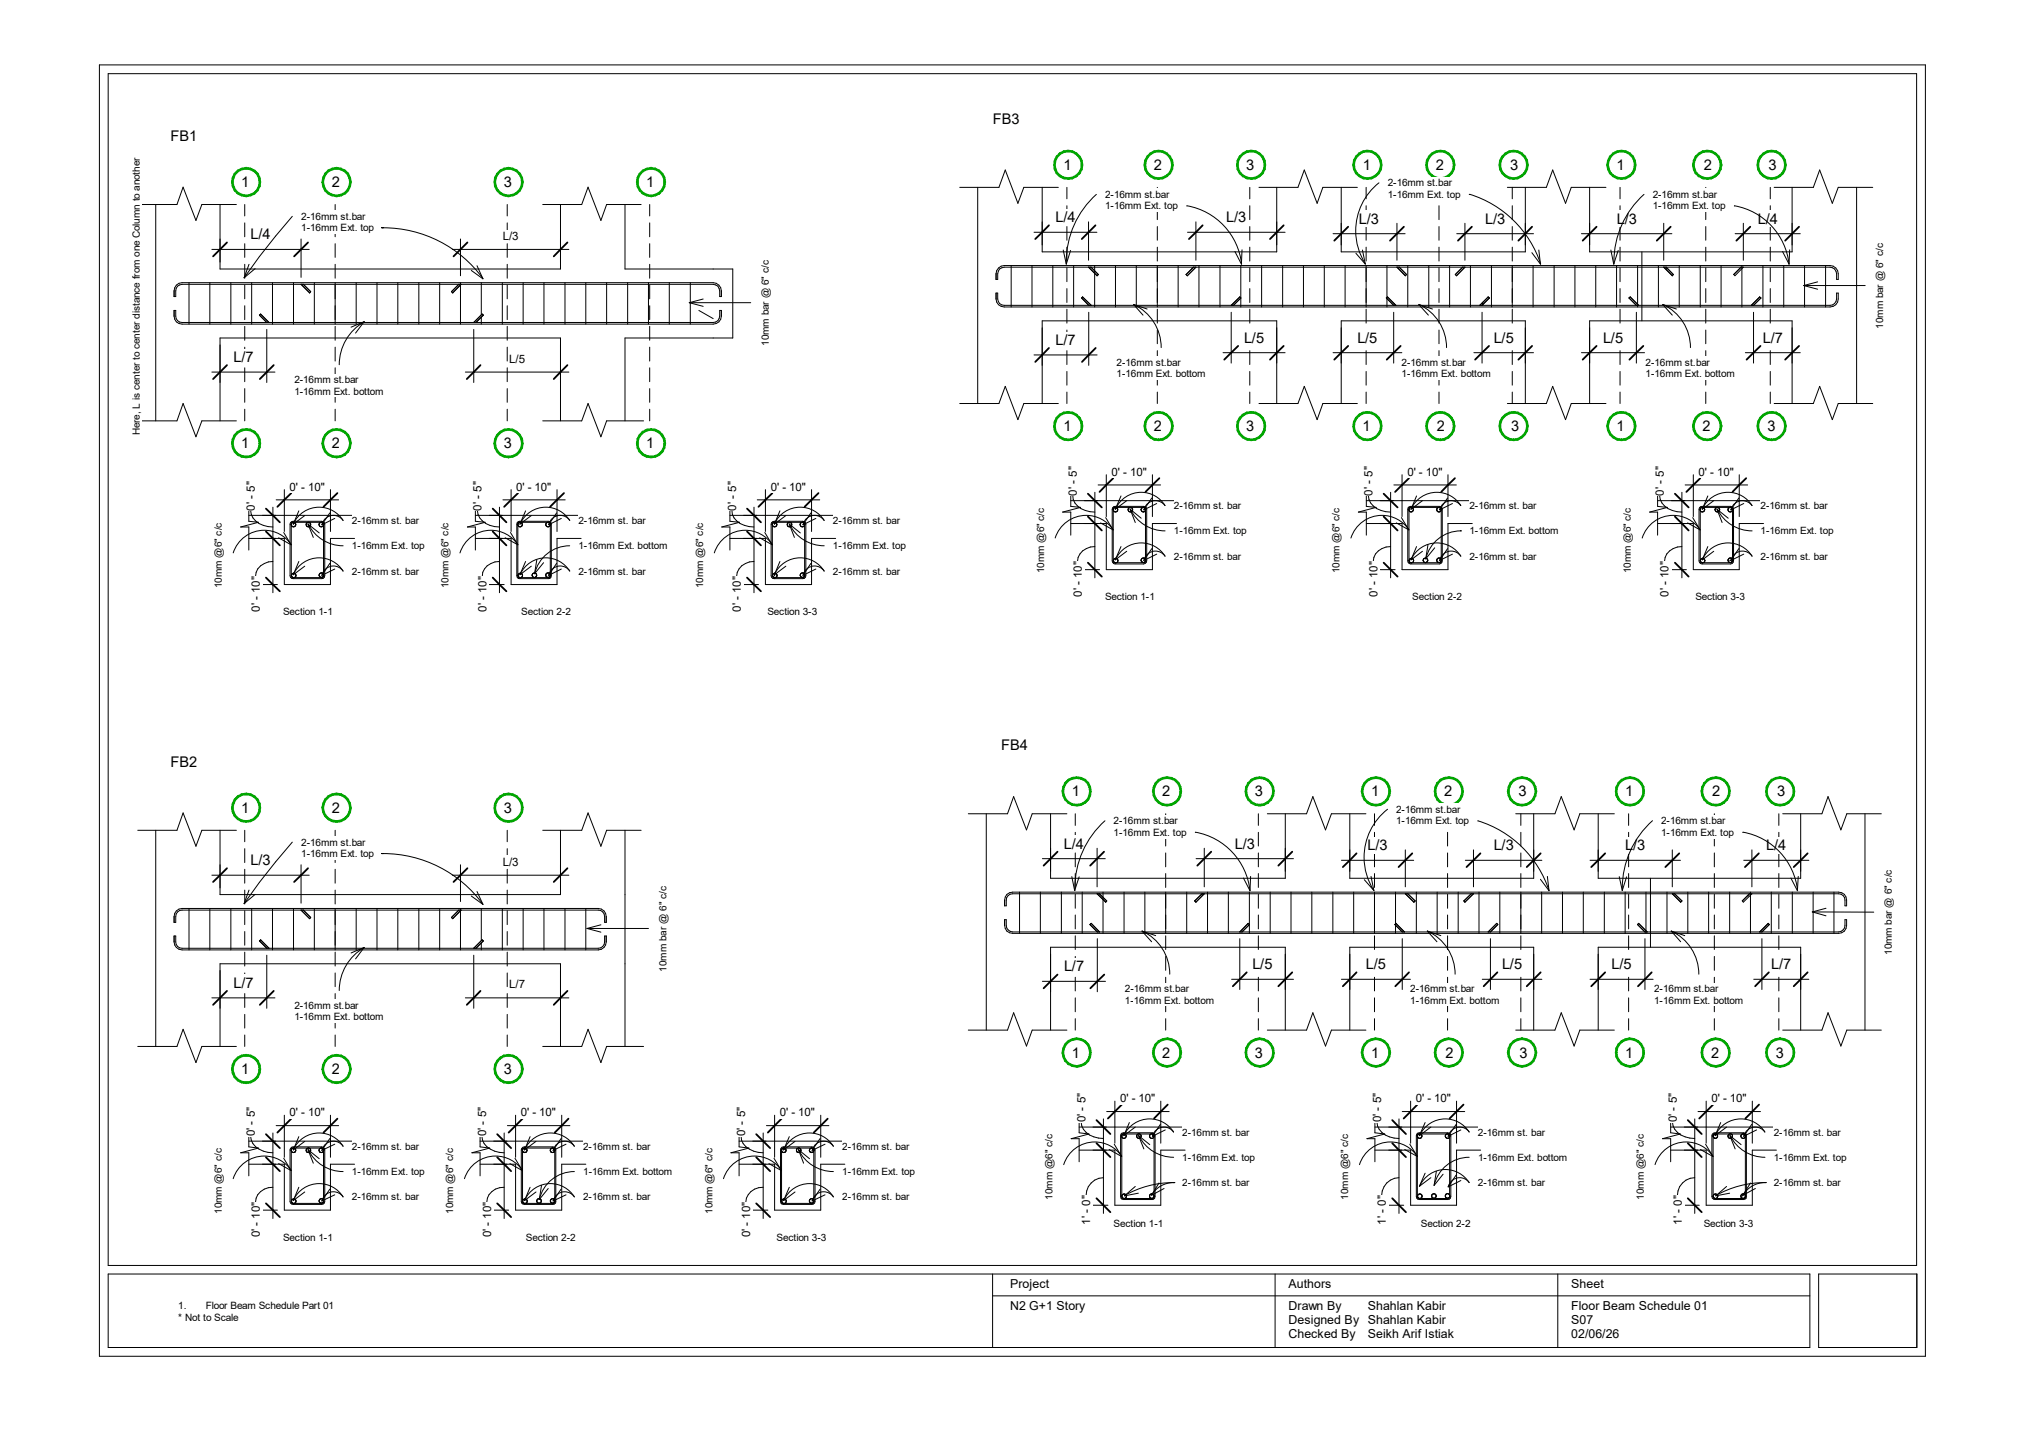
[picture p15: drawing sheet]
<svg xmlns="http://www.w3.org/2000/svg" width="420mm" height="297mm" viewBox="0 0 420 297" stroke-linecap="round" stroke-linejoin="round" font-family="sans-serif">
<defs><g id="words">
<g font-size="3.1">
<text x="35.4" y="29.3">FB1</text>
<text x="205.9" y="25.7">FB3</text>
<text x="220.6" y="35.2">1</text>
<text x="239.3" y="35.2">2</text>
<text x="258.5" y="35.2">3</text>
<text x="282.6" y="35.2">1</text>
<text x="297.8" y="35.2">2</text>
<text x="313.2" y="35.2">3</text>
<text x="335.3" y="35.2">1</text>
<text x="353.4" y="35.2">2</text>
<text x="366.8" y="35.2">3</text>
<text x="50" y="38.7">1</text>
<text x="68.8" y="38.7">2</text>
<text x="104.5" y="38.7">3</text>
<text x="134" y="38.7">1</text>
<text x="220.6" y="89.4">1</text>
<text x="239.3" y="89.4">2</text>
<text x="258.5" y="89.4">3</text>
<text x="282.6" y="89.4">1</text>
<text x="298" y="89.4">2</text>
<text x="313.4" y="89.4">3</text>
<text x="335.3" y="89.4">1</text>
<text x="353.1" y="89.4">2</text>
<text x="366.6" y="89.4">3</text>
<text x="50" y="93">1</text>
<text x="68.8" y="93">2</text>
<text x="104.5" y="93">3</text>
<text x="134" y="93">1</text>
<text x="207.6" y="155.7">FB4</text>
<text x="35.4" y="159.1">FB2</text>
<text x="222.3" y="165.1">1</text>
<text x="241" y="165.1">2</text>
<text x="260.3" y="165.1">3</text>
<text x="284.4" y="165.1">1</text>
<text x="299.6" y="165.1">2</text>
<text x="314.9" y="165.1">3</text>
<text x="337.1" y="165.1">1</text>
<text x="355.1" y="165.1">2</text>
<text x="368.6" y="165.1">3</text>
<text x="50" y="168.5">1</text>
<text x="68.8" y="168.5">2</text>
<text x="104.5" y="168.5">3</text>
<text x="222.3" y="219.4">1</text>
<text x="241" y="219.4">2</text>
<text x="260.3" y="219.4">3</text>
<text x="284.3" y="219.4">1</text>
<text x="299.8" y="219.4">2</text>
<text x="315.2" y="219.4">3</text>
<text x="337.1" y="219.4">1</text>
<text x="354.9" y="219.4">2</text>
<text x="368.3" y="219.4">3</text>
<text x="50" y="222.8">1</text>
<text x="68.8" y="222.8">2</text>
<text x="104.5" y="222.8">3</text>
</g>
<g font-size="3">
<text x="218.9" y="46.1">L/4</text>
<text x="254.3" y="46.1">L/3</text>
<text x="281.9" y="46.4">L/3</text>
<text x="308" y="46.4">L/3</text>
<text x="335.3" y="46.4">L/3</text>
<text x="364.6" y="46.4">L/4</text>
<text x="52" y="49.6">L/4</text>
<text x="218.9" y="71.5">L/7</text>
<text x="258" y="71.1">L/5</text>
<text x="281.5" y="71.1">L/5</text>
<text x="309.8" y="71.1">L/5</text>
<text x="332.5" y="71.1">L/5</text>
<text x="365.6" y="71.1">L/7</text>
<text x="48.4" y="75.1">L/7</text>
<text x="52" y="179.4">L/3</text>
<text x="220.6" y="176">L/4</text>
<text x="256.1" y="176">L/3</text>
<text x="283.6" y="176.3">L/3</text>
<text x="309.8" y="176.3">L/3</text>
<text x="337.1" y="176.3">L/3</text>
<text x="366.3" y="176.3">L/4</text>
<text x="220.7" y="201.5">L/7</text>
<text x="259.8" y="201">L/5</text>
<text x="283.3" y="201">L/5</text>
<text x="311.5" y="201">L/5</text>
<text x="334.2" y="201">L/5</text>
<text x="367.4" y="201">L/7</text>
<text x="48.4" y="204.9">L/7</text>
</g>
<g font-size="2.6">
<text x="209.5" y="267.2">Project</text>
<text x="267.3" y="267.2">Authors</text>
<text x="325.9" y="267.2">Sheet</text>
<text x="209.5" y="271.7">N2 G+1 Story</text>
<text x="267.2" y="271.7">Drawn By</text>
<text x="267.2" y="274.7">Designed By</text>
<text x="283.7" y="271.7">Shahlan Kabir</text>
<text x="283.7" y="274.7">Shahlan Kabir</text>
<text x="325.9" y="271.7">Floor Beam Schedule 01</text>
<text x="325.9" y="274.7">S07</text>
<text x="267.2" y="277.6">Checked By</text>
<text x="283.7" y="277.6">Seikh Arif Istiak</text>
<text x="325.9" y="277.6">02/06/26</text>
</g>
<g font-size="2.4">
<text x="104.3" y="49.8">L/3</text>
<text x="105.6" y="75.2">L/5</text>
<text x="60.1" y="101.8">0' - 10&quot;</text>
<text x="107.1" y="101.8">0' - 10&quot;</text>
<text x="159.9" y="101.8">0' - 10&quot;</text>
<text x="230.5" y="98.7">0' - 10&quot;</text>
<text x="291.9" y="98.7">0' - 10&quot;</text>
<text x="352.3" y="98.7">0' - 10&quot;</text>
<text x="52.9" y="105.9" transform="rotate(-90 52.9 105.9)">0' - 5&quot;</text>
<text x="99.9" y="105.9" transform="rotate(-90 99.9 105.9)">0' - 5&quot;</text>
<text x="152.7" y="105.9" transform="rotate(-90 152.7 105.9)">0' - 5&quot;</text>
<text x="223.4" y="102.8" transform="rotate(-90 223.4 102.8)">0' - 5&quot;</text>
<text x="284.7" y="102.8" transform="rotate(-90 284.7 102.8)">0' - 5&quot;</text>
<text x="345.1" y="102.8" transform="rotate(-90 345.1 102.8)">0' - 5&quot;</text>
<text x="224.4" y="123.8" transform="rotate(-90 224.4 123.8)">0' - 10&quot;</text>
<text x="285.7" y="123.8" transform="rotate(-90 285.7 123.8)">0' - 10&quot;</text>
<text x="346.1" y="123.8" transform="rotate(-90 346.1 123.8)">0' - 10&quot;</text>
<text x="53.9" y="126.9" transform="rotate(-90 53.9 126.9)">0' - 10&quot;</text>
<text x="100.9" y="126.9" transform="rotate(-90 100.9 126.9)">0' - 10&quot;</text>
<text x="153.7" y="126.9" transform="rotate(-90 153.7 126.9)">0' - 10&quot;</text>
<text x="104.3" y="179.6">L/3</text>
<text x="105.6" y="205">L/7</text>
<text x="60.1" y="231.5">0' - 10&quot;</text>
<text x="108" y="231.5">0' - 10&quot;</text>
<text x="161.8" y="231.5">0' - 10&quot;</text>
<text x="225.1" y="232.8" transform="rotate(-90 225.1 232.8)">0' - 5&quot;</text>
<text x="232.3" y="228.6">0' - 10&quot;</text>
<text x="286.4" y="232.8" transform="rotate(-90 286.4 232.8)">0' - 5&quot;</text>
<text x="293.6" y="228.6">0' - 10&quot;</text>
<text x="347.8" y="232.8" transform="rotate(-90 347.8 232.8)">0' - 5&quot;</text>
<text x="355" y="228.6">0' - 10&quot;</text>
<text x="52.9" y="235.7" transform="rotate(-90 52.9 235.7)">0' - 5&quot;</text>
<text x="100.8" y="235.7" transform="rotate(-90 100.8 235.7)">0' - 5&quot;</text>
<text x="154.6" y="235.7" transform="rotate(-90 154.6 235.7)">0' - 5&quot;</text>
<text x="53.9" y="256.7" transform="rotate(-90 53.9 256.7)">0' - 10&quot;</text>
<text x="101.9" y="256.7" transform="rotate(-90 101.9 256.7)">0' - 10&quot;</text>
<text x="155.6" y="256.7" transform="rotate(-90 155.6 256.7)">0' - 10&quot;</text>
<text x="226.1" y="254" transform="rotate(-90 226.1 254)">1' - 0&quot;</text>
<text x="287.4" y="254" transform="rotate(-90 287.4 254)">1' - 0&quot;</text>
<text x="348.8" y="254" transform="rotate(-90 348.8 254)">1' - 0&quot;</text>
</g>
<g font-size="2.1">
<text x="229.2" y="41">2-16mm st.bar</text>
<text x="287.8" y="38.6">2-16mm st.bar</text>
<text x="287.8" y="41.1">1-16mm Ext. top</text>
<text x="342.8" y="41">2-16mm st.bar</text>
<text x="62.5" y="45.6">2-16mm st.bar</text>
<text x="229.2" y="43.4">1-16mm Ext. top</text>
<text x="342.8" y="43.4">1-16mm Ext. top</text>
<text x="62.5" y="48">1-16mm Ext. top</text>
<text x="159.4" y="71.7" transform="rotate(-90 159.4 71.7)">10mm bar @ 6&quot; c/c</text>
<text x="390.6" y="68.2" transform="rotate(-90 390.6 68.2)">10mm bar @ 6&quot; c/c</text>
<text x="231.6" y="75.9">2</text>
<text x="232.7" y="75.9">-</text>
<text x="233.4" y="75.9">16mm st.bar</text>
<text x="290.7" y="75.9">2</text>
<text x="291.9" y="75.9">-</text>
<text x="292.6" y="75.9">16mm st.bar</text>
<text x="341.3" y="75.9">2</text>
<text x="342.4" y="75.9">-</text>
<text x="343.2" y="75.9">16mm st.bar</text>
<text x="61" y="79.4">2</text>
<text x="61" y="81.8">1</text>
<text x="62.2" y="79.4">-</text>
<text x="62.2" y="81.8">-</text>
<text x="62.9" y="79.4">16mm st.bar</text>
<text x="62.9" y="81.8">16mm Ext. bottom</text>
<text x="231.6" y="78.3">1</text>
<text x="232.7" y="78.3">-</text>
<text x="233.4" y="78.3">16mm Ext. bottom</text>
<text x="290.7" y="78.3">1</text>
<text x="291.9" y="78.3">-</text>
<text x="292.6" y="78.3">16mm Ext. bottom</text>
<text x="341.3" y="78.3">1</text>
<text x="342.4" y="78.3">-</text>
<text x="343.2" y="78.3">16mm Ext. bottom</text>
<text x="29" y="90.3" transform="rotate(-90 29 90.3)">Here, L is center to center distance from one Column to another</text>
<text x="243.5" y="105.6">2-16mm st. bar</text>
<text x="304.8" y="105.6">2-16mm st. bar</text>
<text x="365.2" y="105.6">2-16mm st. bar</text>
<text x="73" y="113.9">1-16mm Ext. top</text>
<text x="73" y="108.7">2-16mm st. bar</text>
<text x="120" y="108.7">2-16mm st. bar</text>
<text x="120" y="113.9">1</text>
<text x="121.1" y="113.9">-</text>
<text x="121.8" y="113.9">16mm Ext. bottom</text>
<text x="172.8" y="108.7">2-16mm st. bar</text>
<text x="172.8" y="113.9">1-16mm Ext. top</text>
<text x="243.5" y="110.8">1-16mm Ext. top</text>
<text x="304.8" y="110.8">1</text>
<text x="305.9" y="110.8">-</text>
<text x="306.6" y="110.8">16mm Ext. bottom</text>
<text x="365.2" y="110.8">1-16mm Ext. top</text>
<text x="73" y="119.2">2-16mm st. bar</text>
<text x="120" y="119.2">2-16mm st. bar</text>
<text x="172.8" y="119.2">2-16mm st. bar</text>
<text x="216.5" y="118.9" transform="rotate(-90 216.5 118.9)">10mm @6&quot; c/c</text>
<text x="243.5" y="116.1">2-16mm st. bar</text>
<text x="277.8" y="118.9" transform="rotate(-90 277.8 118.9)">10mm @6&quot; c/c</text>
<text x="304.8" y="116.1">2-16mm st. bar</text>
<text x="338.2" y="118.9" transform="rotate(-90 338.2 118.9)">10mm @6&quot; c/c</text>
<text x="365.2" y="116.1">2-16mm st. bar</text>
<text x="46" y="122" transform="rotate(-90 46 122)">10mm @6&quot; c/c</text>
<text x="93" y="122" transform="rotate(-90 93 122)">10mm @6&quot; c/c</text>
<text x="145.8" y="122" transform="rotate(-90 145.8 122)">10mm @6&quot; c/c</text>
<text x="229.2" y="124.5">Section 1-1</text>
<text x="292.9" y="124.5">Section 2-2</text>
<text x="351.6" y="124.5">Section 3-3</text>
<text x="58.7" y="127.6">Section 1-1</text>
<text x="108.1" y="127.6">Section 2-2</text>
<text x="159.2" y="127.6">Section 3-3</text>
<text x="231" y="171">2-16mm st.bar</text>
<text x="231" y="173.4">1-16mm Ext. top</text>
<text x="289.6" y="168.6">2-16mm st.bar</text>
<text x="289.6" y="171">1-16mm Ext. top</text>
<text x="344.5" y="171">2-16mm st.bar</text>
<text x="344.5" y="173.4">1-16mm Ext. top</text>
<text x="62.5" y="175.4">2-16mm st.bar</text>
<text x="62.5" y="177.8">1-16mm Ext. top</text>
<text x="138.2" y="201.5" transform="rotate(-90 138.2 201.5)">10mm bar @ 6&quot; c/c</text>
<text x="392.3" y="198.1" transform="rotate(-90 392.3 198.1)">10mm bar @ 6&quot; c/c</text>
<text x="61" y="209.2">2</text>
<text x="62.2" y="209.2">-</text>
<text x="62.9" y="209.2">16mm st.bar</text>
<text x="233.3" y="205.8">2</text>
<text x="233.3" y="208.2">1</text>
<text x="234.4" y="205.8">-</text>
<text x="234.4" y="208.2">-</text>
<text x="235.2" y="205.8">16mm st.bar</text>
<text x="235.2" y="208.2">16mm Ext. bottom</text>
<text x="292.5" y="205.8">2</text>
<text x="292.5" y="208.2">1</text>
<text x="293.6" y="205.8">-</text>
<text x="293.6" y="208.2">-</text>
<text x="294.3" y="205.8">16mm st.bar</text>
<text x="294.3" y="208.2">16mm Ext. bottom</text>
<text x="343.1" y="205.8">2</text>
<text x="343.1" y="208.2">1</text>
<text x="344.2" y="205.8">-</text>
<text x="344.2" y="208.2">-</text>
<text x="344.9" y="205.8">16mm st.bar</text>
<text x="344.9" y="208.2">16mm Ext. bottom</text>
<text x="61" y="211.6">1</text>
<text x="62.2" y="211.6">-</text>
<text x="62.9" y="211.6">16mm Ext. bottom</text>
<text x="73" y="238.5">2-16mm st. bar</text>
<text x="120.9" y="238.5">2-16mm st. bar</text>
<text x="174.7" y="238.5">2-16mm st. bar</text>
<text x="245.2" y="235.5">2-16mm st. bar</text>
<text x="306.5" y="235.5">2-16mm st. bar</text>
<text x="367.9" y="235.5">2-16mm st. bar</text>
<text x="73" y="243.7">1-16mm Ext. top</text>
<text x="120.9" y="243.7">1</text>
<text x="122.1" y="243.7">-</text>
<text x="122.8" y="243.7">16mm Ext. bottom</text>
<text x="174.7" y="243.7">1-16mm Ext. top</text>
<text x="245.2" y="240.8">1-16mm Ext. top</text>
<text x="306.5" y="240.8">1</text>
<text x="307.7" y="240.8">-</text>
<text x="308.4" y="240.8">16mm Ext. bottom</text>
<text x="367.9" y="240.8">1-16mm Ext. top</text>
<text x="46" y="251.8" transform="rotate(-90 46 251.8)">10mm @6&quot; c/c</text>
<text x="73" y="249">2-16mm st. bar</text>
<text x="94" y="251.8" transform="rotate(-90 94 251.8)">10mm @6&quot; c/c</text>
<text x="120.9" y="249">2-16mm st. bar</text>
<text x="147.7" y="251.8" transform="rotate(-90 147.7 251.8)">10mm @6&quot; c/c</text>
<text x="174.7" y="249">2-16mm st. bar</text>
<text x="218.3" y="248.8" transform="rotate(-90 218.3 248.8)">10mm @6&quot; c/c</text>
<text x="245.2" y="246">2-16mm st. bar</text>
<text x="279.6" y="248.8" transform="rotate(-90 279.6 248.8)">10mm @6&quot; c/c</text>
<text x="306.5" y="246">2-16mm st. bar</text>
<text x="340.9" y="248.8" transform="rotate(-90 340.9 248.8)">10mm @6&quot; c/c</text>
<text x="367.9" y="246">2-16mm st. bar</text>
<text x="58.7" y="257.4">Section 1-1</text>
<text x="109.1" y="257.4">Section 2-2</text>
<text x="161.1" y="257.4">Section 3-3</text>
<text x="231" y="254.5">Section 1-1</text>
<text x="294.7" y="254.5">Section 2-2</text>
<text x="353.4" y="254.5">Section 3-3</text>
<text x="37" y="271.6">1.</text>
<text x="37" y="274">* Not to Scale</text>
<text x="42.7" y="271.6">Floor Beam Schedule Part 01</text>
</g>
</g></defs>
<g fill="none" stroke="#000" stroke-width=".21">
<path d="M199.1 38.9h8.1l1.3-3.6 2.6 6.9 1.2-3.3h7.2M202.8 38.9v44.8M216.2 38.9v13.3h48.6v-13.3M221.3 38.9v2.3M240 38.9v2.3M259.2 38.9v2.3M261.1 38.9h8.1l1.3-3.6 2.7 6.9 1.2-3.3h7.1M278.2 38.9v13.3h38.2v-13.3M283.3 38.9v2.3M298.4 38.9v2.3M312.6 38.9h8.1l1.3-3.6 2.7 6.9 1.2-3.3h7.2M313.6 38.9v2.3"/>
<path d="M329.7 38.9v13.3h42v-13.3M336 38.9v2.3M353.8 38.9v2.3M367.2 38.9v2.3M368 38.9h8.1l1.3-3.6 2.6 6.9 1.3-3.3h7.1M385.1 38.9v44.8M28.6 42.4h8.1l1.3-3.6 2.6 6.9 1.3-3.3h7.1M32.3 42.4v44.9M36.6 59.1l.5-.3 .7-.2h110.1a1.74 1.74 0 0 1 1.7 1.7v1.2h-.3v-1.2a1.3 1.3 0 0 0-1.4-1.3h-110.1a1.3 1.3 0 0 0-1.4 1.3v1.2h-.3v-1.2l.1-.6zM39.2 58.6v8.6M43.5 58.6v8.6M43.9 51.7h20.2"/>
<path d="M45.6 42.4v13.4h70.6v-13.4M47.9 58.6v8.6M50.8 42.4v2.4M50.8 46.2v2.9M50.8 50.5v2.9M50.8 54.8v2.9M50.8 59.1v2.9M52.2 58.6v8.6M56.5 58.6v8.6M60.9 58.6v8.6M62.4 59l1.8 1.7 .2-.2-1.5-1.5M62.4 49.6v7.9"/>
<path d="M65.2 58.6v8.6M69.5 42.4v2.4M69.5 46.2v2.9M69.5 50.5v2.9M69.5 54.8v2.9M69.5 58.6v8.6M73.9 58.6v8.6M78.2 58.6v8.6M82.5 58.6v8.6M86.9 58.6v8.6M91.2 58.6v8.6M95.2 59l-1.6 1.5 .3 .2 1.7-1.7"/>
<path d="M95.5 58.6v8.6M99.8 58.6v6.7M104.2 58.6v8.6M105.2 42.4v2.4M105.2 46.2v2.9M105.2 50.5v2.9M105.2 54.8v2.9M105.2 59.1v2.9M108.5 58.6v8.6M112.6 42.4h8l1.4-3.6 2.6 6.9 1.2-3.3h7.2M112.8 58.6v8.6M117.2 58.6v8.6"/>
<path d="M121.5 58.6v8.6M125.8 58.6v8.6M129.6 42.4v13.4h22.4v14.3h-22.4v17.2M130.2 58.6v8.6M134.5 58.6v8.6M134.7 42.4v2.4M134.7 46.2v2.9M134.7 50.5v2.9M134.7 54.8v2.9M134.7 59.1v2.9M138.8 58.6v8.6M143.2 58.6v8.6"/>
<path d="M207.1 55.6l.5-.4 .7-.1h171.3a1.74 1.74 0 0 1 1.7 1.7v1.2h-.4v-1.2a1.37 1.37 0 0 0-1.3-1.4h-171.3a1.3 1.3 0 0 0-1.4 1.4v1.2h-.3l.1-1.9zM209.7 55.1v8.6M214 55.1v8.6M218.4 55.1v8.6M221.3 42.7v2.9M221.3 47v2.8M221.3 51.3v2.8M221.3 55.5v2.9M221.3 59.9v2.8M222.7 55.1v8.6M225.8 55.4l1.7 1.8 .3-.3-1.5-1.5M227 55.1v8.6"/>
<path d="M231.4 55.1v8.6M235.7 55.1v8.6M240 42.7v2.9M240 47v2.8M240 51.3v2.8M240 55.1v8.6M244.3 55.1v8.6M247.2 55.7h.1M247.5 55.4l-1.5 1.5 .3 .3 1.7-1.8M248.7 55.1v8.6M253 55.1v8.6M257.3 55.1v8.6"/>
<path d="M259.2 42.7v2.9M259.2 47v2.8M259.2 51.3v2.8M259.2 55.5v2.9M259.2 59.9v2.8M261.7 55.1v8.6M266 55.1v8.6M270.3 55.1v8.6M274.7 55.1v8.6M279 55.1v8.6M283.3 42.7v2.9M283.3 47v2.8"/>
<path d="M283.3 51.3v2.8M283.3 55.1v8.6M287.7 55.1v8.6M289.7 55.4l1.8 1.8 .2-.3-1.5-1.5M292 55.1v8.6M296.3 55.1v8.6M298.4 42.7v2.9M298.4 47v2.8M298.4 51.3v2.8M298.4 55.5v2.9M298.4 59.9v2.8M300.7 55.1v8.6"/>
<path d="M303.4 55.4l-1.6 1.5 .3 .3 1.7-1.8M305 55.1v8.6M309.3 55.1v8.6M313.6 42.7v2.9M313.6 47v2.8M313.6 51.3v2.8M313.6 55.1v8.6M318 55.1v8.6M322.3 55.1v8.6M326.6 55.1v8.6M331 55.1v8.6M335.3 55.1v8.6"/>
<path d="M336 42.7v2.9M336 47v2.8M336 51.3v2.8M336 55.5v2.9M336 59.9v2.8M339.6 55.1v8.6M340.5 52.2v14.3M344 55.1v8.6M345.1 55.4l1.7 1.8 .2-.3-1.4-1.5M345.6 55.6l.1 .3M348.3 55.1v8.6M352.6 55.1v8.6"/>
<path d="M353.8 42.7v2.9M353.8 47v2.8M353.8 51.3v2.8M353.8 55.5v2.9M353.8 59.9v2.8M357 55.1v8.6M361.1 55.4l-1.5 1.5 .2 .3 1.8-1.8M361.3 55.1v8.6M365.6 55.1v8.6M367.2 42.7v2.9M367.2 47v2.8M367.2 51.3v2.8"/>
<path d="M367.2 55.5v2.9M367.2 59.9v2.8M370 55.1v8.6M374.3 55.1v8.6M378.6 55.1v8.6M36.1 64.4h.3v1.2a1.3 1.3 0 0 0 1.4 1.3h110.1a1.3 1.3 0 0 0 1.4-1.3v-1.2h.3a2.16 2.16 0 0 1-1.1 2.7l-.6 .1h-110.1a1.59 1.59 0 0 1-1.7-1.6zM50.8 63.4v2.9M50.8 67.7v2.9M50.8 72v2.9M50.8 76.3v2.9M55.3 66.9l-1.5-1.5 .3-.2 1.7 1.7M69.5 67.7v2.9"/>
<path d="M69.5 72v2.9M69.5 76.3v2.9M98.3 66.9l1.7-1.7 .2 .2-1.5 1.5M99.8 65.8v1.4M105.2 63.4v2.9M105.2 67.7v2.9M105.2 72v2.9M105.2 76.3v2.9M134.7 63.4v2.9M134.7 67.7v2.9M134.7 72v2.9M134.7 76.3v2.9"/>
<path d="M144.9 64.4l3 1.7M206.6 60.8h.3v1.2a1.3 1.3 0 0 0 1.4 1.3h171.3a1.37 1.37 0 0 0 1.3-1.3v-1.2h.4v1.2a1.66 1.66 0 0 1-1.7 1.7h-171.3a1.66 1.66 0 0 1-1.7-1.7zM221.3 64.1v2.9M221.3 68.5v2.8M221.3 72.7v2.9M221.3 77v2.9M225.8 63.3l-1.5-1.5 .2-.2 1.8 1.7M240 64.1v2.9M240 68.5v2.8M240 72.7v2.9M240 77v2.9M255.4 63.3l1.7-1.7 .2 .2-1.5 1.5"/>
<path d="M259.2 64.1v2.9M259.2 68.5v2.8M259.2 72.7v2.9M259.2 77v2.9M283.3 64.1v2.9M283.3 68.5v2.8M283.3 72.7v2.9M283.3 77v2.9M289.1 63.3l-1.6-1.5 .3-.2 1.7 1.7M289.1 63h.1M298.4 64.1v2.9M298.4 68.5v2.8"/>
<path d="M298.4 72.7v2.9M298.4 77v2.9M306.9 63.3l1.8-1.7 .2 .2-1.5 1.5M307.4 63h.3M307.4 62.8l.2 .3M313.6 64.1v2.9M313.6 68.5v2.8M313.6 72.7v2.9M313.6 77v2.9M336 64.1v2.9M336 68.5v2.8M336 72.7v2.9"/>
<path d="M336 77v2.9M339.4 63.3l-1.5-1.5 .2-.2 1.8 1.7M353.8 64.1v2.9M353.8 68.5v2.8M353.8 72.7v2.9M353.8 77v2.9M363.2 63.3l1.8-1.7 .2 .2-1.5 1.5M367.2 64.1v2.9M367.2 68.5v2.8M367.2 72.7v2.9M367.2 77v2.9M28.6 87.3h8.1l1.3-3.6 2.6 6.9 1.3-3.3h7.1"/>
<path d="M45.6 87.3v-17.2h70.6v17.2M50.8 80.6v2.8M50.8 84.9v2.4M69.5 80.6v2.8M69.5 84.9v2.4M105.2 80.6v2.8M105.2 84.9v2.4M112.6 87.3h8l1.4-3.6 2.6 6.9 1.2-3.3h7.7M134.7 80.6v2.8M134.7 84.9v2.4M199.1 83.7h8.1l1.3-3.6 2.6 6.9 1.2-3.3h7.2M216.2 83.7v-17.2h48.6v17.2"/>
<path d="M221.3 81.3v2.4M222.1 99.8v5.2l2 .2-3.7 1h1.7v4.8M240 81.3v2.4M259.2 81.3v2.4M261.1 83.7h8.1l1.3-3.6 2.7 6.9 1.2-3.3h7.1M278.2 83.7v-17.2h38.2v17.2M283.3 81.3v2.4M283.4 99.8v5.2l2 .2-3.7 1h1.7v4.8M298.4 81.3v2.4M312.6 83.7h8.1l1.3-3.6 2.7 6.9 1.2-3.3h7.2M313.6 81.3v2.4M329.7 83.7v-17.2h42v17.2"/>
<path d="M336 81.3v2.4M343.8 99.8v5.2l2 .2-3.7 1h1.7v4.8M353.8 81.3v2.4M367.2 81.3v2.4M368 83.7h8.1l1.3-3.6 2.6 6.9 1.3-3.3h7.1M51.6 106.9h21.9M51.6 111.7h7.4v9.5h9.5v-9.5h5M51.6 102.9v5.2l2 .2-3.7 1h1.7v4.8M60.2 108.4l.6-.3h5.9l.6 .3 .1 11-.4 .6h-6.2l-.6-.3zM60.4 108.8v.1M60.4 108.8l.1 .3M60.4 108.7v10.7l.1 .3 .3 .1h5.9l.3-.1 .1-.3v-10.7"/>
<path d="M60.5 109v.1M60.5 109.1l.2 .2 .5-.2M60.5 109.1l.4 .2 .3-.2M60.7 108.3h6.1l.3 .5M60.7 108.3l-.2 .2M60.8 108.3l-.3 .2-.1 .3M60.9 118.9a.49 .49 0 0 0-.5 .5 .49 .49 0 0 0 .5 .4M60.9 118.9l.4 .1M60.9 118.9h.1M60.9 118.9l-.3 .1-.1 .4 .1 .3 .3 .1M61 108.3l.2 .2M61.1 119h.2"/>
<path d="M61.2 108.5l.1 .2-.1 .4M61.2 108.5l-.3-.2-.4 .2-.1 .3M61.2 108.5l.1 .3-.1 .3M61.3 119.7l-.4 .1M61.3 119l.1 .3-.1 .4M61.3 119l.1 .4-.1 .3M63.6 109.1l.2 .2 .5-.2M63.6 109.1l-.1-.3 .1-.3 .4-.2 .3 .2 .1 .3-.1 .3M63.6 109.1l.4 .2 .3-.2M63.8 108.3l-.3 .4 .1 .4M64.1 108.3l.3 .4-.1 .4M66.2 119.3a.5 .5 0 0 0 .3 .4 .5 .5 0 0 0 .5-.1"/>
<path d="M66.2 119.3l.1 .3 .4 .2 .3-.2M66.3 109.1l.2 .2 .5-.2M66.3 108.5l-.1 .2 .1 .4M66.3 108.5l-.1 .3 .1 .3M66.3 108.5l.3-.2 .4 .2M66.3 109.1l.3 .2 .4-.2M66.5 108.3l-.2 .2M66.7 108.3l.3 .2M67 119.1l.1 .3M67 108.5l.1 .3M67 119l-.2-.2a.48 .48 0 0 0-.6 .5M67 119l.1 .3"/>
<path d="M67 119l-.3-.2-.4 .2-.1 .3M67.1 109l-.1 .1M67.1 108.8l-.1 .3M67.1 108.8v.1M67.1 119.3v.2M67.1 119.3l-.1 .3M98.6 106.9h21.9M98.6 111.7h7.4v9.5h9.5v-9.5h5M98.6 102.9v5.2l2 .2-3.7 1h1.7v4.8M107.4 108.9l.1 .2M107.5 108.2l6.2-.1 .6 .3v11l-.3 .6h-6.2h-.3l-.2-.3-.1-11zM107.5 109.1l.2 .2 .5-.2"/>
<path d="M107.5 108.5l-.1 .2M107.5 108.5l-.1 .3 .1 .3M107.5 108.5l.4-.2 .3 .2 .1 .3-.1 .3M107.5 109.1l.4 .2 .3-.2M107.6 119l-.2 .3 .2 .4M107.6 119.7l.1 .1M107.6 119l-.2 .4 .2 .3M107.7 119h-.1M107.8 108.3l-.3 .2M107.9 118.9a.49 .49 0 0 1 .5 .5 .49 .49 0 0 1-.5 .4M107.9 118.9h-.1M107.9 118.9l-.3 .1"/>
<path d="M107.9 118.9l.3 .1 .2 .4-.2 .3-.3 .1M108 108.3l.3 .4-.1 .4M110.5 119l-.1 .2 .1 .4M110.5 119.6l.1 .1M110.5 119.6l.3 .2M110.5 119l-.1 .3 .1 .3M110.7 119.8h.1M110.8 118.8l.4 .2M110.8 118.8l-.3 .2M111.2 119l.1 .2a.48 .48 0 0 1-.5 .6M111.2 119l.1 .3-.1 .3-.4 .2M113.3 109.1l.2 .2 .5-.2"/>
<path d="M113.3 109.1l.4 .2 .3-.2M113.5 108.3l-.3 .4 .1 .4M113.7 108.3l.3 .2M114 108.5l-.2-.2h-6.1l-.3 .2v10.9l.1 .3 .4 .1M114 108.5l.1 .2v10.7M114 108.5l.1 .2M114 108.5l-.3-.2-.4 .2-.1 .3 .1 .3M114 108.5l.1 .3-.1 .3M114.1 119.2a.48 .48 0 0 0-.7-.3 .48 .48 0 0 0 0 .8 .48 .48 0 0 0 .7-.3M114.1 108.9l-.1 .2M114.1 119.4l-.1 .3-.3 .1h-5.9h.1M151.4 106.9h21.9"/>
<path d="M151.4 111.7h7.3v9.5h9.6v-9.5h5M151.4 102.9v5.2l2 .2-3.7 1h1.7v4.8M160 108.4l.6-.3h5.9l.5 .3 .1 11-.3 .6h-6.2l-.6-.3zM160.1 108.8l.1 .1M160.1 108.8l.2 .3M160.2 108.7v10.7l.1 .3 .4 .1M160.2 109l.1 .1M160.3 109.1l.2 .2 .5-.2M160.3 108.5l-.2 .3M160.3 108.5l.4-.2 .3 .2M160.3 109.1l.4 .2 .3-.2M160.6 108.3l-.3 .2"/>
<path d="M160.7 118.9a.49 .49 0 0 0-.5 .5 .49 .49 0 0 0 .5 .4M160.7 118.9l.3 .1M160.7 118.9h.1M160.7 118.9l-.3 .1-.2 .4 .2 .3M160.7 119.2l-.1 .3M160.8 108.3l.2 .2M160.8 119.8h-.1M160.9 119h.1M161 108.5l.1 .2-.1 .4M161 108.5l.1 .3-.1 .3M161 119.7l-.3 .1M161 119.7l-.1 .1"/>
<path d="M161 119l.2 .3-.2 .4M161 119l.2 .4-.2 .3M163.4 109.1l.2 .2 .5-.2M163.4 109.1l-.1-.3 .1-.3 .3-.2 .4 .2 .1 .3-.1 .3M163.4 109.1l.3 .2 .4-.2M163.6 108.3l-.3 .4 .1 .4M163.9 108.3l.3 .4-.1 .4M165.9 119.3a.5 .5 0 0 0 .4 .4 .5 .5 0 0 0 .5-.1M165.9 119.3l.2 .3 .4 .2 .3-.2M166.1 109.1l.2 .2 .5-.2M166.1 108.5l-.2 .2 .2 .4M166.1 108.5l-.2 .3 .2 .3"/>
<path d="M166.1 108.5l.3-.2 .4 .2 .1 .3M166.1 109.1l.3 .2 .4-.2M166.3 108.3l-.2 .2M166.5 108.3l.3 .2 .1 .3M166.8 119l-.2-.2a.49 .49 0 0 0-.7 .5M166.8 119l.1 .3M166.8 119l-.3-.2-.4 .2-.2 .3M166.8 108.5l-.3-.2h-6l-.4 .5M166.8 119.5v.1M166.9 108.7v10.7M166.9 108.8l-.1 .3M166.9 119.3l-.1 .4-.3 .1h-5.9"/>
<path d="M166.9 119.3l-.1 .3M222.1 103.8h21.9M222.1 108.6h7.3v9.6h9.6v-9.6h5M230.8 105.3l.5-.3h5.9l.5 .3 .1 11-.3 .6-6.2 .1-.5-.4zM230.9 105.8l.1 .2M231 106l.2 .2 .5-.2M231 105.4l-.1 .2M231 105.4l-.1 .3 .1 .3M231 105.4l.4-.2 .3 .2M231 106l.4 .2 .3-.2M231.1 116.6l.3 .2M231.1 116.7l.3 .1"/>
<path d="M231.3 105.2l-.3 .2M231.4 115.8a.5 .5 0 0 0-.5 .3 .5 .5 0 0 0 .2 .5M231.4 115.8a.5 .5 0 0 1 .4 .3 .5 .5 0 0 1-.1 .5M231.4 115.8l-.3 .2-.2 .3 .2 .3M231.4 115.8l.3 .2 .2 .3-.2 .3M231.5 105.2l.2 .2M231.7 105.4l.1 .2-.1 .4M231.7 105.4l.1 .3-.1 .3M231.7 116.6l-.3 .2M234.1 106l.2 .2 .5-.2M234.1 106l-.1-.3 .1-.3 .3-.2 .4 .2 .1 .3-.1 .3M234.1 106l.3 .2 .4-.2"/>
<path d="M234.3 105.2l-.3 .4 .1 .4M234.6 105.2l.3 .4-.1 .4M236.6 105.7l.2 .3M236.6 105.7l.2-.3 .4-.2 .3 .2 .1 .3M236.6 116.2l.3 .4M236.6 116.2l.2 .3 .4 .2 .3-.2M236.7 116.1l-.1 .1M236.7 116.3l.2 .3M236.8 106l.2 .2 .4-.2M236.8 115.9l.2-.2 .5 .2M236.8 115.9l-.1 .1M236.8 115.9l-.2 .3"/>
<path d="M236.8 106l.4 .2 .2-.2M236.8 115.9l.4-.2 .3 .2M237 105.2l-.4 .5M237.4 105.4l.2 .3M237.5 116.5l-.6 .1M237.5 115.9l.1 .2-.1 .4M237.5 115.9l.1 .3-.1 .3M237.5 105.5l-.3-.3h-6l-.3 .3v10.8l.1 .3 .3 .1h5.9l.3-.1 .1-11M237.6 105.7l-.2 .3M283.4 103.8h22M283.4 108.6h7.4v9.6h9.5v-9.6h5.1M292.1 105.3l.5-.3h5.9l.5 .3 .1 11-.3 .6-6.2 .1-.3-.1-.2-.3z"/>
<path d="M292.2 105.7l.1 .3M292.2 116.3l.2 .3M292.3 116.4l.1 .2M292.3 106l.3 .2 .4-.2M292.3 105.4v.1M292.3 105.4l-.1 .3M292.3 105.4l.4-.2 .3 .2 .2 .3M292.3 106l.4 .2 .3-.2M292.4 116.6l.3 .2M292.6 105.2l-.3 .2M292.7 115.8l.4 .2M292.7 115.8l-.2 .1-.3 .4"/>
<path d="M292.7 115.8l-.3 .2-.2 .3M292.8 105.2l.4 .5M292.8 115.8l.3 .2M293.1 105.9l-.1 .1M293.1 116.6l-.4 .2M293.1 116l.1 .3M293.2 105.7l-.2 .3M293.2 105.7l-.1 .1M293.2 116.3l-.1 .3M296 115.9a.48 .48 0 0 0-.7 0 .48 .48 0 0 0 0 .7 .48 .48 0 0 0 .7-.1M296 116v.5M298.1 106l.2 .2 .5-.2"/>
<path d="M298.1 115.9l-.1 .2 .1 .4M298.1 115.9l.2-.2 .5 .2M298.1 106l.3 .2 .4-.2M298.1 115.9l-.1 .3 .1 .3M298.1 115.9l.3-.2 .4 .2M298.3 105.2l-.3 .4 .1 .4M298.5 105.2l.3 .2M298.6 105.2h-6l-.3 .2M298.6 105.2l.3 .4v10.7l-.4 .4h-5.9l-.3-.1-.1-11M298.8 115.9l.2 .3M298.8 115.9l.1 .1M298.8 105.4l.1 .2"/>
<path d="M298.8 105.4l-.4-.2-.3 .2-.1 .3 .1 .3M298.8 105.4l.1 .3-.1 .3M298.9 105.8l-.1 .2M298.9 116.1l.1 .1M299 116.2a.5 .5 0 0 1-.4 .4 .5 .5 0 0 1-.5-.1M299 116.2l-.2 .3-.4 .2-.3-.2M343.8 103.8h22M343.8 108.6h7.4v9.6h9.5v-9.6h5.1M352.6 116.3l.2 .3M352.7 116.4l.1 .2M352.7 105.1l6.2-.1 .6 .3v11l-.3 .6-6.2 .1-.3-.1-.2-.3-.1-11zM352.7 105.4l-.1 10.9 .1 .3 .4 .2"/>
<path d="M352.7 106l.2 .2 .5-.2M352.7 105.4l-.1 .2 .1 .4M352.7 105.4l-.1 .3 .1 .3M352.7 105.4l.4-.2 .3 .2 .2 .3M352.7 106l.4 .2 .3-.2M352.8 116.6l.2 .1M353 116.7l.1 .1M353 105.2l-.3 .2M353.1 115.8l.4 .2 .1 .3M353.1 115.8l-.4 .2-.1 .3M353.1 115.8l-.3 .2-.2 .3M353.1 115.8l.3 .2 .2 .3"/>
<path d="M353.2 105.2l.4 .5M353.4 116.6l-.3 .2M353.5 105.9l-.1 .1M353.6 105.7l-.2 .3M353.6 105.7l-.1 .1M353.6 116.4l-.2 .2M353.6 116.3l-.2 .3M355.7 105.7v.1M355.7 105.7l.2 .3M355.8 105.9l.1 .1M355.9 106l.2 .2 .4-.2M355.9 106l.3 .2 .3-.2"/>
<path d="M356.1 105.2l-.4 .5M356.3 105.2l.2 .2M356.5 105.4l.2 .2-.2 .4M356.5 105.4l-.3-.2-.3 .2-.2 .3M356.5 105.4l.2 .3-.2 .3M358.5 106l.2 .2 .5-.2M358.5 115.9l.2-.2 .5 .2M358.5 115.9l-.1 .2 .1 .4M358.5 106l.4 .2 .3-.2M358.5 115.9l-.1 .3 .1 .3M358.5 115.9l.4-.2 .3 .2M358.5 116.5l.4 .2 .3-.2"/>
<path d="M358.7 116.2h.3M358.7 105.2l-.3 .4 .1 .4M358.9 105.2l.3 .2M359 105.2h-6.1l-.2 .2M359 105.2l.3 .4v10.7M359.2 115.9l.2 .3M359.2 105.4l.1 .2M359.2 105.4l-.3-.2-.4 .2-.1 .3 .1 .3M359.2 105.4l.1 .3-.1 .3M359.3 105.8l-.1 .2M359.4 116.2a.5 .5 0 0 1-.3 .4 .5 .5 0 0 1-.6-.1M359.4 116.2l-.2 .4-.3 .1h-5.9"/>
<path d="M28.6 172.2h8.1l1.3-3.6 2.6 6.9 1.3-3.3h7.1M32.3 172.2v44.8M45.6 172.2v13.3h70.6v-13.3M50.8 172.2v2.4M50.8 176v2.9M69.5 172.2v2.4M69.5 176v2.9M105.2 172.2v2.4M105.2 176v2.9M112.6 172.2h8l1.4-3.6 2.6 6.9 1.2-3.3h7.2M129.6 172.2v44.8M200.8 168.8h8.2l1.2-3.6 2.7 6.9 1.2-3.3h7.2"/>
<path d="M204.6 168.8v44.9M217.9 168.8v13.4h48.7v-13.4M223 168.8v2.4M223 172.6v2.9M223 176.9v2.9M241.8 168.8v2.4M241.8 172.6v2.9M241.8 176.9v2.9M261 168.8v2.4M261 172.6v2.9M261 176.9v2.9M262.8 168.8h8.2l1.3-3.6 2.6 6.9 1.2-3.3h7.2"/>
<path d="M280 168.8v13.4h38.1v-13.4M285.1 168.8v2.4M285.1 172.6v2.9M285.1 176.9v2.9M300.2 168.8v2.4M300.2 172.6v2.9M300.2 176.9v2.9M314.4 168.8h8.1l1.3-3.6 2.7 6.9 1.2-3.3h7.1M315.4 168.8v2.4M315.4 172.6v2.9M315.4 176.9v2.9M331.5 168.8v13.4h42v-13.4"/>
<path d="M337.8 168.8v2.4M337.8 172.6v2.9M337.8 176.9v2.9M355.6 168.8v2.4M355.6 172.6v2.9M355.6 176.9v2.9M368.9 168.8v2.4M368.9 172.6v2.9M368.9 176.9v2.9M369.7 168.8h8.2l1.2-3.6 2.7 6.9 1.2-3.3h7.2M386.8 168.8v44.9M39.2 188.4v8.6"/>
<path d="M43.5 188.4v8.6M47.9 188.4v8.6M50.8 180.3v2.9M50.8 184.6v2.9M50.8 188.9v2.9M50.8 193.2v2.8M50.8 197.5v2.9M52.2 188.4v8.6M55.3 196.7l-1.5-1.5 .3-.3 1.7 1.8M56.5 188.4v8.6M60.9 188.4v8.6M62.4 188.8l1.8 1.7 .2-.2-1.5-1.5"/>
<path d="M65.2 188.4v8.6M69.5 180.3v2.9M69.5 184.6v2.9M69.5 188.4v8.6M69.5 197.5v2.9M73.9 188.4v8.6M78.2 188.4v8.6M82.5 188.4v8.6M86.9 188.4v8.6M91.2 188.4v8.6M94.9 189.5h.1M95.2 188.8l-1.6 1.5 .3 .2 1.7-1.7"/>
<path d="M95.5 188.4v8.6M98.3 196.7l1.7-1.8 .2 .3-1.5 1.5M99.8 188.4v6.7M99.8 195.5v1.5M104.2 188.4v8.6M105.2 180.3v2.9M105.2 184.6v2.9M105.2 188.9v2.9M105.2 193.2v2.8M105.2 197.5v2.9M108.5 188.4v8.6M112.8 188.4v8.6"/>
<path d="M117.2 188.4v8.6M121.5 188.4v8.6M124.1 188.4a1.66 1.66 0 0 1 1.6 1.7v1.2h-.3v-1.2a1.3 1.3 0 0 0-1.3-1.3h-86.3a1.3 1.3 0 0 0-1.4 1.3v1.2h-.3v-1.2a1.66 1.66 0 0 1 1.7-1.7h86.3M124.1 197a1.66 1.66 0 0 0 1.6-1.6v-1.3h-.3v1.3a1.3 1.3 0 0 1-1.3 1.3h-86.3a1.3 1.3 0 0 1-1.4-1.3v-1.3h-.3a2.23 2.23 0 0 0 1 2.8l.7 .1h86.3M208.4 190.8h.3v1.1a1.37 1.37 0 0 0 1.3 1.4h171.3a1.37 1.37 0 0 0 1.4-1.4v-1.1h.3a2.2 2.2 0 0 1-1 2.7l-.7 .1h-171.3a1.59 1.59 0 0 1-1.6-1.7zM208.8 185.5l.6-.3 .6-.2h171.3a1.59 1.59 0 0 1 1.7 1.7v1.2h-.3v-1.2a1.3 1.3 0 0 0-1.4-1.3h-171.3a1.3 1.3 0 0 0-1.3 1.3v1.2h-.3v-1.2l.1-.6zM211.5 185v8.6M215.8 185v8.6M220.1 185v8.6M223 181.2v2.9M223 185.5v2.9M223 189.8v2.9"/>
<path d="M223 194.1v2.8M223 198.4v2.9M224.5 185v8.6M227.5 185.4l1.8 1.7 .2-.2-1.5-1.5M227.6 193.3l-1.5-1.5 .2-.3 1.7 1.8M228.8 185v8.6M233.1 185v8.6M237.4 185v8.6M241.8 181.2v2.9M241.8 185v8.6M241.8 194.1v2.8M241.8 198.4v2.9"/>
<path d="M246.1 185v8.6M249.2 185.5l.1 .1M249.3 185.4l-1.5 1.5 .2 .2 1.8-1.7M249.5 185.4l-.1 .1M250.4 185v8.6M254.8 185v8.6M257.1 193.3l1.8-1.8 .2 .3-1.5 1.5M257.8 193v.1M259.1 185v8.6M261 181.2v2.9M261 185.5v2.9M261 189.8v2.9"/>
<path d="M261 194.1v2.8M261 198.4v2.9M263.4 185v8.6M267.8 185v8.6M272.1 185v8.6M276.4 185v8.6M280.8 185v8.6M285.1 181.2v2.9M285.1 185v8.6M285.1 194.1v2.8M285.1 198.4v2.9M289.4 185v8.6"/>
<path d="M290.8 193.3l-1.5-1.5 .2-.3 1.8 1.8M291.5 185.4l1.7 1.7 .3-.2-1.5-1.5M293.8 185v8.6M298.1 185v8.6M300.2 181.2v2.9M300.2 185.5v2.9M300.2 189.8v2.9M300.2 194.1v2.8M300.2 198.4v2.9M302.4 185v8.6M305.1 185.4l-1.5 1.5 .2 .2 1.8-1.7M306.7 185v8.6"/>
<path d="M308.7 193.3l1.7-1.8 .2 .3-1.5 1.5M311.1 185v8.6M315.4 181.2v2.9M315.4 185v8.6M315.4 194.1v2.8M315.4 198.4v2.9M319.7 185v8.6M324.1 185v8.6M328.4 185v8.6M332.7 185v8.6M337.1 185v8.6M337.8 181.2v2.9"/>
<path d="M337.8 185.5v2.9M337.8 189.8v2.9M337.8 194.1v2.8M337.8 198.4v2.9M341.2 193.3l-1.6-1.5 .3-.3 1.7 1.8M341.4 185v8.6M342.3 182.2v14.3M345.7 185v8.6M346.8 185.4l1.8 1.7 .2-.2-1.5-1.5M350.1 185v8.6M354.4 185v8.6M355.6 181.2v2.9"/>
<path d="M355.6 185.5v2.9M355.6 189.8v2.9M355.6 194.1v2.8M355.6 198.4v2.9M358.7 185v8.6M362.4 185.8h.3M362.8 185.4l-1.4 1.5 .2 .2 1.7-1.7M363.1 185v8.6M365 193.3l1.7-1.8 .2 .3-1.5 1.5M367.4 185v8.6M368.9 181.2v2.9M368.9 185.5v2.9"/>
<path d="M368.9 189.8v2.9M368.9 194.1v2.8M368.9 198.4v2.9M371.7 185v8.6M376 185v8.6M380.4 185v8.6M28.6 217h8.1l1.3-3.5 2.6 6.9 1.3-3.4h7.1M45.6 217v-17.1h70.6v17.1M50.8 201.8v2.8M50.8 206.1v2.9M50.8 210.4v2.8M50.8 214.7v2.3"/>
<path d="M69.5 201.8v2.8M69.5 206.1v2.9M69.5 210.4v2.8M69.5 214.7v2.3M105.2 201.8v2.8M105.2 206.1v2.9M105.2 210.4v2.8M105.2 214.7v2.3M112.6 217h8l1.4-3.5 2.6 6.9 1.2-3.4h7.7M200.8 213.7h8.2l1.2-3.6 2.7 6.9 1.2-3.3h7.2M217.9 213.7v-17.2h48.7v17.2M223 202.7v2.8"/>
<path d="M223 207v2.8M223 211.3v2.4M241.8 202.7v2.8M241.8 207v2.8M241.8 211.3v2.4M261 202.7v2.8M261 207v2.8M261 211.3v2.4M262.8 213.7h8.2l1.3-3.6 2.6 6.9 1.2-3.3h7.2M280 213.7v-17.2h38.1v17.2M285.1 202.7v2.8M285.1 207v2.8"/>
<path d="M285.1 211.3v2.4M300.2 202.7v2.8M300.2 207v2.8M300.2 211.3v2.4M314.4 213.7h8.1l1.3-3.6 2.7 6.9 1.2-3.3h7.1M315.4 202.7v2.8M315.4 207v2.8M315.4 211.3v2.4M331.5 213.7v-17.2h42v17.2M337.8 202.7v2.8M337.8 207v2.8M337.8 211.3v2.4"/>
<path d="M355.6 202.7v2.8M355.6 207v2.8M355.6 211.3v2.4M368.9 202.7v2.8M368.9 207v2.8M368.9 211.3v2.4M369.7 213.7h8.2l1.2-3.6 2.7 6.9 1.2-3.3h7.2M51.6 232.6v5.3l2 .2-3.7 1h1.7v4.8M51.6 236.7h21.9M60.4 238.6v.1M60.4 238.6l.1 .3M60.5 238.8v.1"/>
<path d="M60.5 238l6.2-.1 .6 .3 .1 11-.4 .5-6.2 .1-.6-.3v-11zM60.5 238.9l.4 .2M60.9 238.1l.3 .2M60.9 238.1l-.3 .1-.2 .4M60.9 238.1l-.4 .2-.1 .3M61.2 238.3l.1 .2-.1 .4M61.2 238.9l-.3 .2M61.2 238.3l.1 .3-.1 .3M63.6 238.9l.4 .2M64 238.1a.5 .5 0 0 0-.5 .3 .5 .5 0 0 0 .1 .5M64 238.1a.5 .5 0 0 1 .4 .3 .5 .5 0 0 1-.1 .5M64 238.1l-.4 .2-.1 .3 .1 .3"/>
<path d="M64 238.1l.3 .2 .1 .3-.1 .3M64.1 239v.1M64.3 238.9l-.3 .2M66.3 238.3l-.1 .2 .1 .4M66.3 238.9l.3 .2M66.3 238.3l-.1 .3 .1 .3M66.6 238.1l.3 .1 .2 .4M66.6 238.1l-.3 .2M66.6 238.1l.4 .2 .1 .3M66.7 238.1h-5.9l-.3 .2-.1 10.9 .1 .3 .3 .1h5.9l.3-.1M67 238.9l-.4 .2M67.1 238.8l-.1 .1"/>
<path d="M67.1 238.5v10.7l-.1 .3M67.1 238.6l-.1 .3M67.1 238.6v.1M99.6 236.7h21.9M99.6 232.6v5.3l2 .2-3.7 1h1.7v4.8M108.2 238.2l.6-.3h5.9l.5 .3 .1 11-.1 .3-.2 .2-6.2 .1-.6-.3zM108.3 238.6l.1 .1M108.3 238.6l.2 .3M108.4 238.5l.1 11 .3 .1h5.9l.2-.1M108.4 238.8l.1 .1M108.5 238.9l.3 .2M108.7 238.9v.1"/>
<path d="M108.8 238.1l.4 .2M108.8 238.1l-.4 .2M108.8 238.1l-.3 .2-.2 .3M109.2 238.9l-.4 .2M109.2 238.3l.1 .2-.1 .4M109.2 238.3l.1 .3-.1 .3M114.3 238.3l-.2 .2 .2 .4M114.3 238.9l.3 .2M114.3 238.3l-.2 .3 .2 .3M114.6 238.1l.3 .1 .2 .4M114.6 238.1l-.3 .2M114.6 238.1l.3 .2 .2 .3"/>
<path d="M114.7 238.1h-5.9l-.3 .2-.2 .3M114.9 239l-.3 .1M114.9 238.9v.1M114.9 238.9l-.3 .2M115 238.8l-.1 .2M115.1 238.5v10.7l-.2 .3M115.1 238.6l-.2 .3M153.3 236.7h21.9M153.3 232.6v5.3l2 .2-3.7 1h1.7v4.8M162.1 238.7l.1 .2M162.2 238l6.2-.1 .6 .3v11l-.3 .5-6.2 .1-.5-.3-.1-11zM162.2 238.9l.4 .2"/>
<path d="M162.2 238.3l-.1 .2M162.2 238.3l-.1 .3 .1 .3M162.5 238.1h5.9l.3 .2 .1 .3M162.6 238.1l-.5 .4v10.7l.1 .3M162.6 238.1l.3 .2M162.6 238.1h.1M162.6 238.1l-.4 .2M162.8 238.2l.1 .1M162.9 238.9l-.3 .2M162.9 238.3l.1 .2-.1 .4M162.9 238.3l.1 .3-.1 .3M165.3 238.9l.4 .2"/>
<path d="M165.4 238.2v.1M165.7 238.1a.5 .5 0 0 0-.5 .3 .5 .5 0 0 0 .1 .5M165.7 238.1a.5 .5 0 0 1 .4 .3 .5 .5 0 0 1-.1 .5M165.7 238.1l-.4 .2-.1 .3 .1 .3M165.7 238.1l.3 .2 .1 .3-.1 .3M165.9 238.5l-.2 .3M166 238.9l-.3 .2M167.9 238.6v.1M167.9 238.6l.1 .3M167.9 238.8l.1 .1M168 238.9l.3 .2M168.2 239h.3"/>
<path d="M168.3 238.1l.4 .2M168.3 238.1l-.4 .2v.3M168.3 238.1l-.3 .2-.1 .3M168.3 238.1l.4 .2 .1 .3M168.7 238.9l-.4 .2M168.8 238.5l-.1 11M168.8 238.6l-.1 .3M223.8 233.8h22M223.8 238.5h7.4v11.5h9.5v-11.5h5.1M223.8 229.7v5.2l2 .3-3.6 1h1.6v4.8M232.5 235.2l.5-.3h6l.5 .3 .1 13-.3 .5-6.3 .1-.5-.3zM232.6 235.6l.1 .4"/>
<path d="M232.7 235.3l.3-.1 .4 .1M232.7 236l.3 .1M232.7 236l.4 .1M232.7 235.3l-.1 .3M232.7 235.3v12.9l.1 .3M232.7 235.3h6.5M232.7 235.3l.4-.1 .3 .1M233.4 235.3l.2 .3M233.6 235.6l-.1 .3-.4 .2M233.6 235.6l-.2 .4-.3 .1M235.7 235.6l.1 .3 .4 .2M235.7 235.6l.2 .4 .3 .1"/>
<path d="M235.8 235.5v.2M235.9 235.3l.2-.1 .5 .1M235.9 235.3l-.2 .3M235.9 235.3l.3-.1 .4 .1M236.3 236.1h-.1M236.6 236l-.4 .1M236.6 236l-.2 .1M236.6 235.3l.1 .2-.1 .5M236.6 235.3l.1 .3-.1 .4M238.5 235.3l.3-.1 .4 .1M238.5 235.3l-.1 .2a.49 .49 0 0 0 .5 .6M238.5 235.3l-.1 .3 .1 .4 .4 .1"/>
<path d="M238.5 235.3l.4-.1 .3 .1M239.2 235.3l.2 .2-.1 12.9-.3 .2h-6l-.2-.1M239.2 235.3l.2 .3-.2 .4-.3 .1M239.4 235.8l-.5 .3M285.2 233.8h21.9M285.2 238.5h7.4v11.5h9.5v-11.5h5M285.2 229.7v5.2l2 .3-3.7 1h1.7v4.8M294 235.6l.1 .4M294 235.6v12.6l.1 .3 .2 .1M294 235l6.3-.1 .5 .3 .1 13-.3 .5-6.3 .1-.5-.3v-12.9zM294.1 235.3a.49 .49 0 0 1 .7 0 .49 .49 0 0 1 0 .7 .49 .49 0 0 1-.7 0M294.1 235.3l-.1 .3"/>
<path d="M294.1 235.3h6.5M294.1 235.3l.3-.1 .4 .1M294.6 235.3h.2M294.8 235.3l.1 .3-.1 .4-.4 .1-.3-.1M300.6 235.3v13.2l-.3 .1h-6M346.5 233.8h21.9M346.5 238.5h7.4v11.5h9.5v-11.5h5M346.5 229.7v5.2l2 .3-3.7 1h1.7v4.8M355.1 235.2l.6-.3h5.9l.6 .3v13v.3l-.3 .2-6.2 .1-.6-.3zM355.3 235.6v.3l.5 .2M355.3 235.6l.1 .4 .4 .1M355.3 235.5v.1"/>
<path d="M355.3 235.6l.1 12.8M355.4 235.3l.2-.1 .5 .1M355.4 235.3l-.1 .1M355.4 235.3l-.1 .3M355.4 235.3l.4-.1 .3 .1M355.7 236l-.1 .1M355.9 236.1h-.1M356.1 236l-.3 .1M356.1 236l-.1 .1M356.1 235.3l.1 .2-.1 .5M356.1 235.3l.1 .3-.1 .4M358.5 235.3l-.1 .2a.49 .49 0 0 0 .5 .6"/>
<path d="M358.5 235.3l.2-.1 .5 .1M358.5 235.3l-.1 .3 .1 .4 .4 .1M358.5 235.3l.4-.1 .3 .1M359.2 235.3l.1 .2a.49 .49 0 0 1-.4 .6M359.2 235.3l.1 .3-.1 .4-.3 .1M361.2 235.3l.2-.1 .5 .1M361.2 235.3l-.1 .2 .1 .5M361.2 236l.3 .1M361.2 235.3l-.1 .3 .1 .4M361.2 235.3l.3-.1 .4 .1M361.9 235.3l.1 .3-.1 12.8-.2 .2h-6.1l-.2-.1M361.9 235.3l.1 .3"/>
<path d="M361.9 235.3v.1M361.9 235.3l-6.2-.1-.3 .1-.1 .3M362 235.5v.1M362 235.6l-.1 .3-.4 .2M362 235.6l-.1 .4-.4 .1M51.6 241.5h7.4v9.5h9.5v-9.5h5M60.6 248.8l-.1 .2a.49 .49 0 0 0 .4 .6M60.6 248.8l.2-.1 .5 .1M60.6 248.8l-.1 .3 .1 .4 .3 .1M60.6 248.8l.3-.1 .4 .1M61.3 248.8l.1 .2-.1 .5M61.3 249.5l-.4 .1"/>
<path d="M61.3 248.8l.1 .3-.1 .4M66.2 249.1a.5 .5 0 0 0 .3 .4 .5 .5 0 0 0 .5-.1M66.2 249.1l.1 .3 .4 .2 .3-.2M67 248.8l-.2-.2a.48 .48 0 0 0-.6 .5M67 248.8l.1 .3M67 248.8l-.3-.2-.4 .2-.1 .3M67.1 249.1v.2M67.1 249.1l-.1 .3M99.6 241.5h7.3v9.5h9.6v-9.5h5M108.4 249.1l.2 .5h.3M108.4 249.1l.1 .4 .4 .1M108.4 249v.1"/>
<path d="M108.5 248.8l.3-.1 .4 .1M108.5 248.8v.1M108.5 248.8l-.1 .3M108.5 248.8l.4-.1 .3 .1M109.2 249.5l-.3 .1M109.2 248.8l.1 .2-.1 .5M109.2 248.8l.1 .3-.1 .4M111.5 248.8l.2-.2 .4 .2M111.5 248.8l-.1 .1M111.5 248.8l-.2 .3 .2 .3 .3 .2 .3-.2 .2-.3-.2-.3M111.5 248.8l.3-.2 .3 .2M112.1 248.8a.49 .49 0 0 1-.2 .8 .49 .49 0 0 1-.6-.6"/>
<path d="M114.1 249.1a.5 .5 0 0 0 .3 .4 .5 .5 0 0 0 .6-.1M114.1 249.1l.2 .3 .3 .2 .4-.2M115 248.8l-.3-.2a.48 .48 0 0 0-.6 .5M115 248.8l.1 .3M115 248.8l-.4-.2-.3 .2-.2 .3M115.1 249.1l-.1 .3M153.3 241.5h7.4v9.5h9.5v-9.5h5M162.2 249.5l.4 .1M162.3 248.8l.2-.1 .4 .1M162.3 248.8l-.2 .2a.49 .49 0 0 0 .5 .6M162.3 248.8l-.2 .3 .2 .4M162.3 248.8l.3-.1 .3 .1"/>
<path d="M162.9 248.8l.2 .2a.49 .49 0 0 1-.5 .6M162.9 248.8l.2 .3-.2 .4-.3 .1M167.9 249.1a.5 .5 0 0 0 .3 .4 .5 .5 0 0 0 .5-.1M167.9 249.1l.1 .3 .4 .2 .3-.2M168.7 248.8l-.2-.2a.49 .49 0 0 0-.6 .5M168.7 248.8l.1 .2-.1 .4M168.7 249.5l-.3 .1h-5.9M168.7 248.8l-.3-.2-.4 .2-.1 .3M168.7 248.8l.1 .3-.1 .3M232.7 248.2v.3l.3 .1M232.8 247.8a.48 .48 0 0 1 .8 .1 .48 .48 0 0 1-.3 .7M232.8 247.8l-.1 .2"/>
<path d="M232.8 247.8l-.1 .3 .1 .4M232.8 247.8l.4-.2 .3 .2 .1 .3-.1 .4-.3 .1-.4-.1M239.4 248a.49 .49 0 0 0-.9-.2 .49 .49 0 0 0 .3 .8M239.4 248.2l-.2 .3-.2 .1M294.1 247.8l-.1 .2 .1 .5M294.1 248.5l.2 .1M294.1 247.8a.48 .48 0 0 1 .7 0 .48 .48 0 0 1 0 .7M294.1 247.8l-.1 .3 .1 .4M294.1 247.8l.4-.2 .3 .2 .1 .3-.1 .4M294.1 248.5l.4 .1 .3-.1M294.8 248.5l-.2 .1M297.1 247.7l-.2 .2 .2 .5"/>
<path d="M297.1 248.4l.2 .1 .4-.1M297.1 247.7l-.2 .4 .2 .3M297.1 248.4l.3 .1 .3-.1M297.4 247.6h.2l.3 .5M297.4 247.6l-.3 .1M297.4 247.6l.3 .1 .2 .4M297.9 248.1l-.2 .3M299.9 247.7l.3-.1 .4 .1 .1 .4-.1 .3-.4 .1-.3-.1-.1-.3zM300.5 247.6a.48 .48 0 0 0-.7 .3 .48 .48 0 0 0 .4 .6M300.6 247.7l.1 .2a.49 .49 0 0 1-.5 .6M355.3 248.1h.1M355.3 248a.5 .5 0 0 1 .5-.4 .5 .5 0 0 1 .5 .5"/>
<path d="M355.3 248.1l.2 .4 .3 .1 .4-.1 .1-.4M355.3 248.2l.1 .3 .3 .1M355.3 248.1l.2-.3 .3-.2 .4 .2 .1 .3M356.3 248.1l-.4 .5M361.5 247.8l-.1 .3M362 248a.49 .49 0 0 0-.8-.2 .49 .49 0 0 0 .2 .8M362 248.2l-.1 .3-.3 .1"/>
<circle cx="113.7" cy="119.3" r=".47"/>
<circle cx="295.6" cy="116.2" r=".5"/>
<circle cx="300.2" cy="235.6" r=".49"/>
<circle cx="300.3" cy="235.6" r=".48"/>
<circle cx="238.9" cy="248.1" r=".49"/>
<circle cx="361.6" cy="248.1" r=".47"/>
</g>
<g fill="none" stroke="#00a600" stroke-width=".55">
<circle cx="51" cy="37.8" r="2.87"/>
<circle cx="69.8" cy="37.8" r="2.87"/>
<circle cx="105.5" cy="37.8" r="2.87"/>
<circle cx="135" cy="37.8" r="2.87"/>
<circle cx="221.5" cy="34.2" r="2.87"/>
<circle cx="240.3" cy="34.2" r="2.86"/>
<circle cx="259.5" cy="34.2" r="2.86"/>
<circle cx="283.6" cy="34.2" r="2.86"/>
<circle cx="298.7" cy="34.2" r="2.86"/>
<circle cx="313.9" cy="34.2" r="2.86"/>
<circle cx="336.3" cy="34.2" r="2.87"/>
<circle cx="354.1" cy="34.2" r="2.86"/>
<circle cx="367.4" cy="34.2" r="2.86"/>
<circle cx="51" cy="91.9" r="2.86"/>
<circle cx="69.8" cy="91.9" r="2.87"/>
<circle cx="105.5" cy="91.9" r="2.86"/>
<circle cx="135" cy="91.9" r="2.86"/>
<circle cx="221.5" cy="88.4" r="2.87"/>
<circle cx="240.3" cy="88.4" r="2.86"/>
<circle cx="259.5" cy="88.4" r="2.86"/>
<circle cx="283.6" cy="88.4" r="2.86"/>
<circle cx="298.7" cy="88.4" r="2.86"/>
<circle cx="313.9" cy="88.4" r="2.86"/>
<circle cx="336.3" cy="88.4" r="2.86"/>
<circle cx="354.1" cy="88.4" r="2.87"/>
<circle cx="367.4" cy="88.4" r="2.86"/>
<circle cx="51" cy="167.5" r="2.86"/>
<circle cx="69.8" cy="167.5" r="2.86"/>
<circle cx="105.5" cy="167.5" r="2.86"/>
<circle cx="223.3" cy="164.1" r="2.87"/>
<circle cx="242" cy="164.1" r="2.87"/>
<circle cx="261.3" cy="164.1" r="2.87"/>
<circle cx="285.4" cy="164.1" r="2.87"/>
<circle cx="300.5" cy="164.1" r="2.87"/>
<circle cx="315.7" cy="164.1" r="2.87"/>
<circle cx="338.1" cy="164.1" r="2.87"/>
<circle cx="355.8" cy="164.1" r="2.86"/>
<circle cx="369.2" cy="164.1" r="2.87"/>
<circle cx="223.3" cy="218.3" r="2.86"/>
<circle cx="242" cy="218.3" r="2.86"/>
<circle cx="261.3" cy="218.3" r="2.86"/>
<circle cx="285.4" cy="218.3" r="2.87"/>
<circle cx="300.5" cy="218.3" r="2.87"/>
<circle cx="315.7" cy="218.3" r="2.87"/>
<circle cx="338.1" cy="218.3" r="2.86"/>
<circle cx="355.8" cy="218.3" r="2.86"/>
<circle cx="369.2" cy="218.3" r="2.87"/>
<circle cx="51" cy="221.7" r="2.86"/>
<circle cx="69.8" cy="221.7" r="2.87"/>
<circle cx="105.5" cy="221.7" r="2.86"/>
</g>
<path d="M47.1 50.3l-2.9 2.9M63.9 50.3l-2.9 2.9" fill="none" stroke="#000" stroke-width=".38"/>
<path d="M52 46.9h4.1v3.4h-4.1z" fill="#fff"/>
<path d="M43.9 77.2h13.1M45.6 71.5v7.8M55.3 68.3v11" fill="none" stroke="#000" stroke-width=".21"/>
<path d="M47.1 75.7l-2.9 2.9M56.8 75.7l-2.9 2.9" fill="none" stroke="#000" stroke-width=".38"/>
<path d="M48.4 72.4h4.2v3.4h-4.2z" fill="#fff"/>
<path d="M51.6 54.8l-1 2.8M52.9 55.7l-2.3 1.9M60.6 44.9l-6.8 8.3-3.2 4.4M79.4 47.2h.1M79.5 47.2h-.3a25.6 25.6 0 0 1 21 10.6M98.9 55.1l1.3 2.7-2.5-1.7" fill="none" stroke="#000" stroke-width=".21"/>
<g fill="#fff">
<path d="M62.5 43.7h1.1v2.4h-1.1z"/>
<path d="M63.6 43.7h.7v2.4h-.7z"/>
<path d="M64.3 43.7h11.6v2.4h-11.6z"/>
<path d="M62.5 46.1h1.1v2.4h-1.1z"/>
<path d="M63.6 46.1h.7v2.4h-.7z"/>
<path d="M64.3 46.1h13.3v2.4h-13.3z"/>
</g>
<path d="M75.5 66.7l-1.8 2.4M75.5 66.7l-2.7 1.2M75.6 66.7a10.3 10.3 0 0 0-5.2 8.9" fill="none" stroke="#000" stroke-width=".21"/>
<g fill="#fff">
<path d="M61 77.5h1.2v2.4h-1.2z"/>
<path d="M62.2 77.5h.7v2.4h-.7z"/>
<path d="M62.9 77.5h11.5v2.4h-11.5z"/>
<path d="M61 79.9h1.2v2.4h-1.2z"/>
<path d="M62.2 79.9h.7v2.4h-.7z"/>
<path d="M62.9 79.9h16.6v2.4h-16.6z"/>
<path d="M50 36h1.7v3.5h-1.7z"/>
<path d="M50 90.2h1.7v3.5h-1.7z"/>
<path d="M68.8 36h1.7v3.5h-1.7z"/>
<path d="M68.8 90.2h1.6v3.5h-1.6z"/>
<path d="M104.5 36h1.7v3.5h-1.7z"/>
<path d="M104.5 90.2h1.6v3.5h-1.6z"/>
</g>
<path d="M143 62.8l2.8 .7M143 62.8h12.7M145.8 62l-2.8 .8" fill="none" stroke="#000" stroke-width=".21"/>
<g fill="#fff">
<path d="M157.5 54h2.4v17.7h-2.4z"/>
<path d="M58.7 125.7h8.5v2.4h-8.5z"/>
<path d="M67.2 125.7h.7v2.4h-.7z"/>
<path d="M67.9 125.7h1.1v2.4h-1.1z"/>
<path d="M108.1 125.7h8.5v2.4h-8.5z"/>
<path d="M116.6 125.7h.7v2.4h-.7z"/>
<path d="M117.3 125.7h1.1v2.4h-1.1z"/>
<path d="M159.2 125.7h8.4v2.4h-8.4z"/>
<path d="M167.6 125.7h.8v2.4h-.8z"/>
<path d="M168.4 125.7h1.1v2.4h-1.1z"/>
<path d="M35.4 26.5h5.5v3.5h-5.5z"/>
</g>
<path d="M93.8 51.7h24.2M95.5 49.6v7.6M116.2 49.6v4.8" fill="none" stroke="#000" stroke-width=".21"/>
<path d="M96.9 50.3l-2.8 2.9M117.7 50.3l-2.8 2.9" fill="none" stroke="#000" stroke-width=".38"/>
<g fill="#fff">
<path d="M104.3 47.6h3.2v2.7h-3.2z"/>
<path d="M134 36h1.7v3.5h-1.7z"/>
<path d="M134 90.2h1.7v3.5h-1.7z"/>
</g>
<path d="M96.5 77.2h21.5M98.3 68.3v11M116.2 71.5v7.8" fill="none" stroke="#000" stroke-width=".21"/>
<path d="M99.7 75.7l-2.9 2.9M117.7 75.7l-2.8 2.9" fill="none" stroke="#000" stroke-width=".38"/>
<path d="M105.6 73.1h3.3v2.6h-3.3z" fill="#fff"/>
<path d="M107.9 108.7a5.8 5.8 0 0 1 10.2-.7 2.4 2.4 0 0 0-2.4-1.1 2.4 2.4 0 0 0-1.9 1.9M109 106l-1.2 2.7 2.4-1.8M115.4 106.4l-1.6 2.4 2.6-1.3" fill="none" stroke="#000" stroke-width=".21"/>
<g fill="#fff">
<path d="M120 106.8h1.1v2.3h-1.1z"/>
<path d="M121.1 106.8h.7v2.3h-.7z"/>
<path d="M121.8 106.8h12.1v2.3h-12.1z"/>
</g>
<path d="M107.9 119.2a5.8 5.8 0 0 1 10.2-.7 2.4 2.4 0 0 0-2.4-1.1 2.4 2.4 0 0 0-1.9 1.9M109 116.5l-1.2 2.7 2.4-1.8M115.4 116.8l-1.6 2.5 2.6-1.3" fill="none" stroke="#000" stroke-width=".21"/>
<g fill="#fff">
<path d="M120 117.3h1.1v2.3h-1.1z"/>
<path d="M121.1 117.3h.7v2.3h-.7z"/>
<path d="M121.8 117.3h12.1v2.3h-12.1z"/>
</g>
<path d="M111.3 116.1l-.4 2.9 1.8-2.3M118.2 113.2a7.4 7.4 0 0 0-7.3 5.8" fill="none" stroke="#000" stroke-width=".21"/>
<g fill="#fff">
<path d="M120 112h1.1v2.4h-1.1z"/>
<path d="M121.1 112h.7v2.4h-.7z"/>
<path d="M121.8 112h16.7v2.4h-16.7z"/>
</g>
<path d="M104.8 111.5l2.6 1.5M105.9 110.4l1.5 2.6M107.4 113a6.7 6.7 0 0 0-6.5-3 6.7 6.7 0 0 0-5.5 4.7" fill="none" stroke="#000" stroke-width=".21"/>
<path d="M91.1 108.4h2.4v13.6h-2.4z" fill="#fff"/>
<path d="M99 105.9a3.8 3.8 0 0 0 3.6 3.3l1 .1M101.5 111.7h2.7M101.5 106.9h2.7M103.6 105.2v17.7M103.6 116.5a3.3 3.3 0 0 0-3.6 3M101.5 121.2h3.1" fill="none" stroke="#000" stroke-width=".21"/>
<path d="M102.2 119.8l2.8 2.8M102.2 110.2l2.8 2.9M102.2 105.5l2.8 2.8" fill="none" stroke="#000" stroke-width=".38"/>
<g fill="#fff">
<path d="M97.7 99.8h2.7v6.2h-2.7z"/>
<path d="M98.7 119.5h2.7v7.4h-2.7z"/>
</g>
<path d="M104.3 103.7h12.9M106 101.6v8.6M115.5 101.6v8.6" fill="none" stroke="#000" stroke-width=".21"/>
<path d="M107.4 102.3l-2.8 2.8M117 102.3l-2.9 2.8" fill="none" stroke="#000" stroke-width=".38"/>
<path d="M107.1 99.6h7.2v2.7h-7.2z" fill="#fff"/>
<path d="M60.8 108.7a5.9 5.9 0 0 1 10.4-.7 2.43 2.43 0 0 0-2.5-1.1 2.43 2.43 0 0 0-1.9 1.9M62 106l-1.2 2.7 2.4-1.8M68.4 106.4l-1.6 2.4 2.6-1.3" fill="none" stroke="#000" stroke-width=".21"/>
<g fill="#fff">
<path d="M73 106.8h1.1v2.3h-1.1z"/>
<path d="M74.1 106.8h.7v2.3h-.7z"/>
<path d="M74.8 106.8h12.2v2.3h-12.2z"/>
</g>
<path d="M60.8 119.2a5.9 5.9 0 0 1 10.4-.7 2.43 2.43 0 0 0-2.5-1.1 2.43 2.43 0 0 0-1.9 1.9M62 116.5l-1.2 2.7 2.4-1.8M68.4 116.8l-1.6 2.5 2.6-1.3" fill="none" stroke="#000" stroke-width=".21"/>
<g fill="#fff">
<path d="M73 117.3h1.1v2.3h-1.1z"/>
<path d="M74.1 117.3h.7v2.3h-.7z"/>
<path d="M74.8 117.3h12.2v2.3h-12.2z"/>
</g>
<path d="M63.9 108.7a8 8 0 0 0 7.3 4.5M66.2 110.5l-2.3-1.8 1.1 2.8" fill="none" stroke="#000" stroke-width=".21"/>
<g fill="#fff">
<path d="M73 112h1.1v2.4h-1.1z"/>
<path d="M74.1 112h.7v2.4h-.7z"/>
<path d="M74.8 112h13.3v2.4h-13.3z"/>
</g>
<path d="M58.8 110.4l1.6 2.6-2.6-1.5M60.4 113a6.7 6.7 0 0 0-6.5-3 6.7 6.7 0 0 0-5.5 4.7" fill="none" stroke="#000" stroke-width=".21"/>
<path d="M44.1 108.4h2.4v13.6h-2.4z" fill="#fff"/>
<path d="M52 105.9a3.8 3.8 0 0 0 3.6 3.3l1 .1M54.4 111.7h2.8M54.4 106.9h2.8M56.6 105.2v17.7M56.6 116.5a3.4 3.4 0 0 0-3.6 3M54.4 121.2h3.1" fill="none" stroke="#000" stroke-width=".21"/>
<path d="M55.2 119.8l2.8 2.8M55.2 110.2l2.8 2.9M55.2 105.5l2.8 2.8" fill="none" stroke="#000" stroke-width=".38"/>
<g fill="#fff">
<path d="M50.7 99.8h2.7v6.2h-2.7z"/>
<path d="M51.7 119.5h2.7v7.4h-2.7z"/>
</g>
<path d="M57.3 103.7h12.9M59 101.6v8.6M68.5 101.6v8.6" fill="none" stroke="#000" stroke-width=".21"/>
<path d="M60.4 102.3l-2.9 2.8M70 102.3l-2.9 2.8" fill="none" stroke="#000" stroke-width=".38"/>
<path d="M60.1 99.6h7.3v2.7h-7.3z" fill="#fff"/>
<path d="M160.6 108.7a5.9 5.9 0 0 1 10.3-.7 2.43 2.43 0 0 0-2.4-1.1 2.43 2.43 0 0 0-1.9 1.9M161.8 106l-1.2 2.7 2.4-1.8M168.2 106.4l-1.7 2.4 2.7-1.3" fill="none" stroke="#000" stroke-width=".21"/>
<g fill="#fff">
<path d="M172.8 106.8h1.1v2.3h-1.1z"/>
<path d="M173.9 106.8h.7v2.3h-.7z"/>
<path d="M174.6 106.8h12.1v2.3h-12.1z"/>
</g>
<path d="M160.6 119.2a5.9 5.9 0 0 1 10.3-.7 2.43 2.43 0 0 0-2.4-1.1 2.43 2.43 0 0 0-1.9 1.9M161.8 116.5l-1.2 2.7 2.4-1.8M168.2 116.8l-1.7 2.5 2.7-1.3" fill="none" stroke="#000" stroke-width=".21"/>
<g fill="#fff">
<path d="M172.8 117.3h1.1v2.3h-1.1z"/>
<path d="M173.9 117.3h.7v2.3h-.7z"/>
<path d="M174.6 117.3h12.1v2.3h-12.1z"/>
</g>
<path d="M163.7 108.7a8 8 0 0 0 7.2 4.5M166 110.5l-2.3-1.8 1.1 2.8" fill="none" stroke="#000" stroke-width=".21"/>
<g fill="#fff">
<path d="M172.8 112h1.1v2.4h-1.1z"/>
<path d="M173.9 112h.7v2.4h-.7z"/>
<path d="M174.6 112h13.3v2.4h-13.3z"/>
</g>
<path d="M158.6 110.4l1.5 2.6-2.5-1.5M160.2 113a6.7 6.7 0 0 0-6.6-3 6.7 6.7 0 0 0-5.4 4.7" fill="none" stroke="#000" stroke-width=".21"/>
<path d="M143.9 108.4h2.4v13.6h-2.4z" fill="#fff"/>
<path d="M151.8 105.9a3.7 3.7 0 0 0 3.6 3.3l1 .1M154.2 111.7h2.8M154.2 106.9h2.8M156.4 105.2v17.7M156.4 116.5a3.4 3.4 0 0 0-3.6 3M154.2 121.2h3.1" fill="none" stroke="#000" stroke-width=".21"/>
<path d="M154.9 119.8l2.9 2.8M154.9 110.2l2.9 2.9M154.9 105.5l2.9 2.8" fill="none" stroke="#000" stroke-width=".38"/>
<g fill="#fff">
<path d="M150.5 99.8h2.7v6.2h-2.7z"/>
<path d="M151.5 119.5h2.7v7.4h-2.7z"/>
</g>
<path d="M157.1 103.7h12.9M158.7 101.6v8.6M168.3 101.6v8.6" fill="none" stroke="#000" stroke-width=".21"/>
<path d="M160.2 102.3l-2.9 2.8M169.8 102.3l-2.9 2.8" fill="none" stroke="#000" stroke-width=".38"/>
<path d="M159.9 99.6h7.2v2.7h-7.2z" fill="#fff"/>
<path d="M45.6 179.4v4.7M62.4 179.4v7.9M43.9 181.5h20.2" fill="none" stroke="#000" stroke-width=".21"/>
<path d="M47.1 180.1l-2.9 2.8M63.9 180.1l-2.9 2.8" fill="none" stroke="#000" stroke-width=".38"/>
<path d="M52 176.7h4.1v3.4h-4.1z" fill="#fff"/>
<path d="M55.3 198.1v11M43.9 207h13.1M45.6 201.3v7.8" fill="none" stroke="#000" stroke-width=".21"/>
<path d="M47.1 205.5l-2.9 2.9M56.8 205.5l-2.9 2.9" fill="none" stroke="#000" stroke-width=".38"/>
<path d="M48.4 202.1h4.2v3.4h-4.2z" fill="#fff"/>
<path d="M60.6 174.7l-6.8 8.3-3.2 4.4M79.4 177h.1M79.5 177h-.3a25.6 25.6 0 0 1 21 10.6M51.6 184.6l-1 2.8M52.9 185.5l-2.3 1.9M97.7 185.8l2.5 1.8M98.9 184.9l1.3 2.7" fill="none" stroke="#000" stroke-width=".21"/>
<g fill="#fff">
<path d="M62.5 173.5h1.1v2.4h-1.1z"/>
<path d="M63.6 173.5h.7v2.4h-.7z"/>
<path d="M64.3 173.5h11.6v2.4h-11.6z"/>
<path d="M62.5 175.9h1.1v2.4h-1.1z"/>
<path d="M63.6 175.9h.7v2.4h-.7z"/>
<path d="M64.3 175.9h13.3v2.4h-13.3z"/>
</g>
<path d="M75.5 196.5l-1.8 2.4M75.5 196.5l-2.7 1.2M75.6 196.5a10.3 10.3 0 0 0-5.2 8.9" fill="none" stroke="#000" stroke-width=".21"/>
<g fill="#fff">
<path d="M61 207.3h1.2v2.4h-1.2z"/>
<path d="M62.2 207.3h.7v2.4h-.7z"/>
<path d="M62.9 207.3h11.5v2.4h-11.5z"/>
<path d="M61 209.7h1.2v2.4h-1.2z"/>
<path d="M62.2 209.7h.7v2.4h-.7z"/>
<path d="M62.9 209.7h16.6v2.4h-16.6z"/>
<path d="M50 165.8h1.7v3.4h-1.7z"/>
<path d="M50 220h1.7v3.5h-1.7z"/>
<path d="M68.8 165.8h1.7v3.4h-1.7z"/>
<path d="M68.8 220h1.6v3.5h-1.6z"/>
<path d="M104.5 165.8h1.7v3.4h-1.7z"/>
<path d="M104.5 220h1.6v3.5h-1.6z"/>
</g>
<path d="M121.8 192.6l2.8 .7M121.8 192.6h12.7M124.6 191.8l-2.8 .8" fill="none" stroke="#000" stroke-width=".21"/>
<g fill="#fff">
<path d="M136.3 183.7h2.4v17.8h-2.4z"/>
<path d="M58.7 255.5h8.5v2.4h-8.5z"/>
<path d="M67.2 255.5h.7v2.4h-.7z"/>
<path d="M67.9 255.5h1.1v2.4h-1.1z"/>
<path d="M109.1 255.5h8.5v2.4h-8.5z"/>
<path d="M117.6 255.5h.7v2.4h-.7z"/>
<path d="M118.3 255.5h1.1v2.4h-1.1z"/>
<path d="M161.1 255.5h8.4v2.4h-8.4z"/>
<path d="M169.5 255.5h.8v2.4h-.8z"/>
<path d="M170.3 255.5h1.1v2.4h-1.1z"/>
<path d="M35.4 156.3h5.5v3.5h-5.5z"/>
</g>
<path d="M95.5 179.4v7.6M116.2 179.4v4.7M93.8 181.5h24.2" fill="none" stroke="#000" stroke-width=".21"/>
<path d="M96.9 180.1l-2.8 2.8M117.7 180.1l-2.8 2.8" fill="none" stroke="#000" stroke-width=".38"/>
<path d="M104.3 177.4h3.2v2.7h-3.2z" fill="#fff"/>
<path d="M98.3 198.1v11M96.5 207h21.5M116.2 201.3v7.8" fill="none" stroke="#000" stroke-width=".21"/>
<path d="M99.7 205.5l-2.9 2.9M117.7 205.5l-2.8 2.9" fill="none" stroke="#000" stroke-width=".38"/>
<path d="M105.6 202.9h3.3v2.6h-3.3z" fill="#fff"/>
<path d="M108.8 238.5a5.9 5.9 0 0 1 10.3-.8 2.43 2.43 0 0 0-2.4-1 2.43 2.43 0 0 0-2 1.9M109.9 235.8l-1.1 2.7 2.4-1.8M116.4 236.1l-1.7 2.5 2.7-1.3" fill="none" stroke="#000" stroke-width=".21"/>
<g fill="#fff">
<path d="M120.9 236.6h1.2v2.3h-1.2z"/>
<path d="M122.1 236.6h.7v2.3h-.7z"/>
<path d="M122.8 236.6h12.1v2.3h-12.1z"/>
</g>
<path d="M108.8 249a5.9 5.9 0 0 1 10.3-.8 2.43 2.43 0 0 0-2.4-1 2.43 2.43 0 0 0-2 1.9M109.9 246.3l-1.1 2.7M111.2 247.2l-2.4 1.8M116.4 246.6l-1.7 2.5M117.4 247.8l-2.7 1.3" fill="none" stroke="#000" stroke-width=".21"/>
<g fill="#fff">
<path d="M120.9 247.1h1.2v2.3h-1.2z"/>
<path d="M122.1 247.1h.7v2.3h-.7z"/>
<path d="M122.8 247.1h12.1v2.3h-12.1z"/>
</g>
<path d="M112.3 245.9l-.5 2.9M113.7 246.5l-1.9 2.3M119.1 243a7.4 7.4 0 0 0-7.2 5.8" fill="none" stroke="#000" stroke-width=".21"/>
<g fill="#fff">
<path d="M120.9 241.8h1.2v2.4h-1.2z"/>
<path d="M122.1 241.8h.7v2.4h-.7z"/>
<path d="M122.8 241.8h16.6v2.4h-16.6z"/>
</g>
<path d="M106.8 240.2l1.5 2.6-2.6-1.5M108.4 242.7a6.8 6.8 0 0 0-6.6-2.9 6.8 6.8 0 0 0-5.5 4.7" fill="none" stroke="#000" stroke-width=".21"/>
<path d="M92.1 238.1h2.3v13.7h-2.3z" fill="#fff"/>
<path d="M99.9 235.7a3.8 3.8 0 0 0 3.6 3.3l1.1 .1M102.4 236.7h2.8M104.6 235v17.7M102.4 251h3.1M102.4 241.5h2.8M104.6 246.3a3.4 3.4 0 0 0-3.6 3" fill="none" stroke="#000" stroke-width=".21"/>
<path d="M103.1 235.2l2.9 2.9M103.1 249.6l2.9 2.8M103.1 240l2.9 2.9" fill="none" stroke="#000" stroke-width=".38"/>
<g fill="#fff">
<path d="M98.6 229.6h2.8v6.2h-2.8z"/>
<path d="M99.7 249.3h2.7v7.4h-2.7z"/>
</g>
<path d="M105.2 233.5h13M106.9 231.3v8.7M116.5 231.3v8.7" fill="none" stroke="#000" stroke-width=".21"/>
<path d="M108.4 232l-2.9 2.9M117.9 232l-2.8 2.9" fill="none" stroke="#000" stroke-width=".38"/>
<path d="M108 229.4h7.3v2.6h-7.3z" fill="#fff"/>
<path d="M60.8 238.5a5.9 5.9 0 0 1 10.4-.8 2.43 2.43 0 0 0-2.5-1 2.43 2.43 0 0 0-1.9 1.9M62 235.8l-1.2 2.7 2.4-1.8M68.4 236.1l-1.6 2.5 2.6-1.3" fill="none" stroke="#000" stroke-width=".21"/>
<g fill="#fff">
<path d="M73 236.6h1.1v2.3h-1.1z"/>
<path d="M74.1 236.6h.7v2.3h-.7z"/>
<path d="M74.8 236.6h12.2v2.3h-12.2z"/>
</g>
<path d="M60.8 249a5.9 5.9 0 0 1 10.4-.8 2.43 2.43 0 0 0-2.5-1 2.43 2.43 0 0 0-1.9 1.9M62 246.3l-1.2 2.7M63.2 247.2l-2.4 1.8M68.4 246.6l-1.6 2.5M69.4 247.8l-2.6 1.3" fill="none" stroke="#000" stroke-width=".21"/>
<g fill="#fff">
<path d="M73 247.1h1.1v2.3h-1.1z"/>
<path d="M74.1 247.1h.7v2.3h-.7z"/>
<path d="M74.8 247.1h12.2v2.3h-12.2z"/>
</g>
<path d="M63.9 238.5a8 8 0 0 0 7.3 4.5M66.2 240.3l-2.3-1.8 1.1 2.8" fill="none" stroke="#000" stroke-width=".21"/>
<g fill="#fff">
<path d="M73 241.8h1.1v2.4h-1.1z"/>
<path d="M74.1 241.8h.7v2.4h-.7z"/>
<path d="M74.8 241.8h13.3v2.4h-13.3z"/>
</g>
<path d="M58.8 240.2l1.6 2.6-2.6-1.5M60.4 242.7a6.8 6.8 0 0 0-6.6-2.9 6.8 6.8 0 0 0-5.4 4.7" fill="none" stroke="#000" stroke-width=".21"/>
<path d="M44.1 238.1h2.4v13.7h-2.4z" fill="#fff"/>
<path d="M52 235.7a3.8 3.8 0 0 0 3.6 3.3l1 .1M54.4 236.7h2.8M56.6 235v17.7M54.4 251h3.1M54.4 241.5h2.8M56.6 246.3a3.4 3.4 0 0 0-3.6 3" fill="none" stroke="#000" stroke-width=".21"/>
<path d="M55.2 235.2l2.8 2.9M55.2 249.6l2.8 2.8M55.2 240l2.8 2.9" fill="none" stroke="#000" stroke-width=".38"/>
<g fill="#fff">
<path d="M50.7 229.6h2.7v6.2h-2.7z"/>
<path d="M51.7 249.3h2.7v7.4h-2.7z"/>
</g>
<path d="M57.3 233.5h12.9M59 231.3v8.7M68.5 231.3v8.7" fill="none" stroke="#000" stroke-width=".21"/>
<path d="M60.4 232l-2.9 2.9M70 232l-2.9 2.9" fill="none" stroke="#000" stroke-width=".38"/>
<path d="M60.1 229.4h7.3v2.6h-7.3z" fill="#fff"/>
<path d="M162.6 238.5a5.8 5.8 0 0 1 10.2-.8 2.43 2.43 0 0 0-2.4-1 2.43 2.43 0 0 0-1.9 1.9M163.7 235.8l-1.2 2.7 2.4-1.8M170.1 236.1l-1.7 2.5 2.7-1.3" fill="none" stroke="#000" stroke-width=".21"/>
<g fill="#fff">
<path d="M174.7 236.6h1.1v2.3h-1.1z"/>
<path d="M175.8 236.6h.7v2.3h-.7z"/>
<path d="M176.5 236.6h12.1v2.3h-12.1z"/>
</g>
<path d="M162.6 249a5.8 5.8 0 0 1 10.2-.8 2.43 2.43 0 0 0-2.4-1 2.43 2.43 0 0 0-1.9 1.9M163.7 246.3l-1.2 2.7 2.4-1.8M170.1 246.6l-1.7 2.5M171.1 247.8l-2.7 1.3" fill="none" stroke="#000" stroke-width=".21"/>
<g fill="#fff">
<path d="M174.7 247.1h1.1v2.3h-1.1z"/>
<path d="M175.8 247.1h.7v2.3h-.7z"/>
<path d="M176.5 247.1h12.1v2.3h-12.1z"/>
</g>
<path d="M165.6 238.5l2.3 1.8M165.6 238.5l1.1 2.8M165.6 238.5a8 8 0 0 0 7.2 4.5" fill="none" stroke="#000" stroke-width=".21"/>
<g fill="#fff">
<path d="M174.7 241.8h1.1v2.4h-1.1z"/>
<path d="M175.8 241.8h.7v2.4h-.7z"/>
<path d="M176.5 241.8h13.3v2.4h-13.3z"/>
</g>
<path d="M160.5 240.2l1.6 2.6-2.6-1.5M162.1 242.7a6.8 6.8 0 0 0-6.6-2.9 6.8 6.8 0 0 0-5.4 4.7" fill="none" stroke="#000" stroke-width=".21"/>
<path d="M145.8 238.1h2.4v13.7h-2.4z" fill="#fff"/>
<path d="M153.7 235.7a3.7 3.7 0 0 0 3.6 3.3l1 .1M156.1 236.7h2.8M158.3 235v17.7M156.1 251h3.2M156.1 241.5h2.8M158.3 246.3a3.4 3.4 0 0 0-3.6 3" fill="none" stroke="#000" stroke-width=".21"/>
<path d="M156.8 235.2l2.9 2.9M156.8 249.6l2.9 2.8M156.8 240l2.9 2.9" fill="none" stroke="#000" stroke-width=".38"/>
<g fill="#fff">
<path d="M152.4 229.6h2.7v6.2h-2.7z"/>
<path d="M153.4 249.3h2.7v7.4h-2.7z"/>
</g>
<path d="M159 233.5h12.9M160.7 231.3v8.7M170.2 231.3v8.7" fill="none" stroke="#000" stroke-width=".21"/>
<path d="M162.1 232l-2.8 2.9M171.7 232l-2.9 2.9" fill="none" stroke="#000" stroke-width=".38"/>
<path d="M161.8 229.4h7.2v2.6h-7.2z" fill="#fff"/>
<path d="M214.5 48.2h13M216.2 46v4.8M225.8 46v8" fill="none" stroke="#000" stroke-width=".21"/>
<path d="M217.6 46.7l-2.9 2.9M227.2 46.7l-2.8 2.9" fill="none" stroke="#000" stroke-width=".38"/>
<path d="M218.9 43.3h4.2v3.4h-4.2z" fill="#fff"/>
<path d="M214.5 73.6h13M216.2 68v7.8M225.8 64.8v11" fill="none" stroke="#000" stroke-width=".21"/>
<path d="M217.6 72.2l-2.9 2.9M227.2 72.2l-2.8 2.9" fill="none" stroke="#000" stroke-width=".38"/>
<path d="M218.9 68.8h4.2v3.4h-4.2z" fill="#fff"/>
<path d="M246.3 48.2h20.2M248 46v8M264.8 46v4.8" fill="none" stroke="#000" stroke-width=".21"/>
<path d="M249.4 46.7l-2.8 2.9M266.2 46.7l-2.8 2.9" fill="none" stroke="#000" stroke-width=".38"/>
<path d="M254.3 43.3h4.2v3.4h-4.2z" fill="#fff"/>
<path d="M253.7 73.2h12.8M255.4 64.8v10.5M264.8 68v7.3" fill="none" stroke="#000" stroke-width=".21"/>
<path d="M256.8 71.8l-2.9 2.8M266.2 71.8l-2.8 2.8" fill="none" stroke="#000" stroke-width=".38"/>
<path d="M258 68.4h4.2v3.4h-4.2z" fill="#fff"/>
<path d="M276.5 48.5h14.9M278.2 46.3v4.5M289.7 46.3v7.7" fill="none" stroke="#000" stroke-width=".21"/>
<path d="M279.6 47l-2.9 2.9M291.2 47l-2.9 2.9" fill="none" stroke="#000" stroke-width=".38"/>
<path d="M281.9 43.7h4.1v3.4h-4.1z" fill="#fff"/>
<path d="M276.5 73.2h14.2M278.2 68v7.3M289.1 64.8v10.5" fill="none" stroke="#000" stroke-width=".21"/>
<path d="M279.6 71.8l-2.9 2.8M290.5 71.8l-2.9 2.8" fill="none" stroke="#000" stroke-width=".38"/>
<path d="M281.5 68.4h4.2v3.4h-4.2z" fill="#fff"/>
<path d="M302.1 48.5h16M303.8 46.3v7.7M316.4 46.3v4.5" fill="none" stroke="#000" stroke-width=".21"/>
<path d="M305.3 47l-2.9 2.9M317.8 47l-2.9 2.9" fill="none" stroke="#000" stroke-width=".38"/>
<path d="M308 43.7h4.2v3.4h-4.2z" fill="#fff"/>
<path d="M305.7 73.2h12.4M307.4 64.8v10.5M316.4 68v7.3" fill="none" stroke="#000" stroke-width=".21"/>
<path d="M308.8 71.8l-2.9 2.8M317.8 71.8l-2.9 2.8" fill="none" stroke="#000" stroke-width=".38"/>
<path d="M309.8 68.4h4.1v3.4h-4.1z" fill="#fff"/>
<path d="M328 73.2h13.1M329.7 68v7.3M339.4 64.8v10.5" fill="none" stroke="#000" stroke-width=".21"/>
<path d="M331.1 71.8l-2.8 2.8M340.8 71.8l-2.9 2.8" fill="none" stroke="#000" stroke-width=".38"/>
<path d="M332.5 68.4h4.1v3.4h-4.1z" fill="#fff"/>
<path d="M362 73.2h11.4M363.7 64.8v10.5M371.7 68v7.3" fill="none" stroke="#000" stroke-width=".21"/>
<path d="M365.1 71.8l-2.9 2.8M373.1 71.8l-2.9 2.8" fill="none" stroke="#000" stroke-width=".38"/>
<path d="M365.6 68.4h4.2v3.4h-4.2z" fill="#fff"/>
<path d="M328 48.5h18.8M329.7 46.3v4.5M345.1 46.3v7.7" fill="none" stroke="#000" stroke-width=".21"/>
<path d="M331.1 47l-2.8 2.9M346.5 47l-2.9 2.9" fill="none" stroke="#000" stroke-width=".38"/>
<path d="M335.3 43.7h4.2v3.4h-4.2z" fill="#fff"/>
<path d="M359.9 48.5h13.5M361.6 46.3v7.7M371.7 46.3v4.5" fill="none" stroke="#000" stroke-width=".21"/>
<path d="M363 47l-2.9 2.9M373.1 47l-2.9 2.9" fill="none" stroke="#000" stroke-width=".38"/>
<path d="M364.6 43.7h4.1v3.4h-4.1z" fill="#fff"/>
<path d="M220.5 51.9l.6 2.9M222 51.9l-.9 2.9M227.4 40.3a18.7 18.7 0 0 0-6.2 14.4M246.1 42.7h.1M246.2 42.7a13.8 13.8 0 0 1 11.3 12.1M256.1 52.2l1.4 2.6M257.6 51.8l-.1 3" fill="none" stroke="#000" stroke-width=".21"/>
<g fill="#fff">
<path d="M229.2 39.1h1.1v2.4h-1.1z"/>
<path d="M230.3 39.1h.8v2.4h-.8z"/>
<path d="M231.1 39.1h11.5v2.4h-11.5z"/>
<path d="M229.2 41.5h1.1v2.4h-1.1z"/>
<path d="M230.3 41.5h.8v2.4h-.8z"/>
<path d="M231.1 41.5h13.2v2.4h-13.2z"/>
</g>
<path d="M286 37.9a12.7 12.7 0 0 0-2.8 16.8M282.6 51.9l.6 2.9-2-2.3M304.7 40.3h.1M304.8 40.3a22.5 22.5 0 0 1 14.7 14.5M319.2 51.9l.3 2.9-1.8-2.4" fill="none" stroke="#000" stroke-width=".21"/>
<g fill="#fff">
<path d="M287.8 36.7h1.2v2.5h-1.2z"/>
<path d="M289 36.7h.7v2.5h-.7z"/>
<path d="M289.7 36.7h11.5v2.5h-11.5z"/>
<path d="M287.8 39.2h1.2v2.3h-1.2z"/>
<path d="M289 39.2h.7v2.3h-.7z"/>
<path d="M289.7 39.2h13.2v2.3h-13.2z"/>
</g>
<path d="M334.1 51.9l.6 2.9 .9-2.9M341 40.3a18.7 18.7 0 0 0-6.3 14.4M359.7 42.7h.1M359.7 42.7a13.8 13.8 0 0 1 11.3 12.1M369.7 52.2l1.4 2.6M371.2 51.8l-.1 3" fill="none" stroke="#000" stroke-width=".21"/>
<g fill="#fff">
<path d="M342.8 39.1h1.1v2.4h-1.1z"/>
<path d="M343.9 39.1h.7v2.4h-.7z"/>
<path d="M344.6 39.1h11.6v2.4h-11.6z"/>
<path d="M342.8 41.5h1.1v2.4h-1.1z"/>
<path d="M343.9 41.5h.7v2.4h-.7z"/>
<path d="M344.6 41.5h13.3v2.4h-13.3z"/>
</g>
<path d="M235.1 63.2l2.8 .9M235.1 63.2l2 2.2M235.1 63.1a9.9 9.9 0 0 1 5.7 9" fill="none" stroke="#000" stroke-width=".21"/>
<g fill="#fff">
<path d="M231.6 74h1.1v2.4h-1.1z"/>
<path d="M232.7 74h.7v2.4h-.7z"/>
<path d="M233.4 74h11.5v2.4h-11.5z"/>
<path d="M231.6 76.4h1.1v2.3h-1.1z"/>
<path d="M232.7 76.4h.7v2.3h-.7z"/>
<path d="M233.4 76.4h16.7v2.3h-16.7z"/>
</g>
<path d="M294.3 63.1a9.9 9.9 0 0 1 5.7 9M297.1 64.1l-2.8-.9 1.9 2.2" fill="none" stroke="#000" stroke-width=".21"/>
<g fill="#fff">
<path d="M290.7 74h1.1v2.4h-1.1z"/>
<path d="M291.8 74h.8v2.4h-.8z"/>
<path d="M292.6 74h11.5v2.4h-11.5z"/>
<path d="M290.7 76.4h1.1v2.3h-1.1z"/>
<path d="M291.8 76.4h.8v2.3h-.8z"/>
<path d="M292.6 76.4h16.6v2.3h-16.6z"/>
</g>
<path d="M344.9 63.1a9.9 9.9 0 0 1 5.7 9M347.7 64.1l-2.9-.9 2 2.2" fill="none" stroke="#000" stroke-width=".21"/>
<g fill="#fff">
<path d="M341.3 74h1.1v2.4h-1.1z"/>
<path d="M342.4 74h.8v2.4h-.8z"/>
<path d="M343.2 74h11.5v2.4h-11.5z"/>
<path d="M341.3 76.4h1.1v2.3h-1.1z"/>
<path d="M342.4 76.4h.8v2.3h-.8z"/>
<path d="M343.2 76.4h16.6v2.3h-16.6z"/>
<path d="M220.6 32.4h1.6v3.5h-1.6z"/>
<path d="M220.6 86.7h1.6v3.4h-1.6z"/>
<path d="M239.3 32.4h1.7v3.5h-1.7z"/>
<path d="M239.3 86.7h1.7v3.4h-1.7z"/>
<path d="M258.5 32.4h1.7v3.5h-1.7z"/>
<path d="M258.5 86.7h1.6v3.4h-1.6z"/>
<path d="M282.6 32.4h1.7v3.5h-1.7z"/>
<path d="M282.6 86.7h1.7v3.4h-1.7z"/>
<path d="M297.8 32.4h1.7v3.5h-1.7z"/>
<path d="M298 86.7h1.7v3.4h-1.7z"/>
<path d="M313.2 32.4h1.7v3.5h-1.7z"/>
<path d="M313.4 86.7h1.6v3.4h-1.6z"/>
<path d="M335.3 32.4h1.7v3.5h-1.7z"/>
<path d="M335.3 86.7h1.6v3.4h-1.6z"/>
<path d="M353.4 32.4h1.6v3.5h-1.6z"/>
<path d="M353.1 86.7h1.7v3.4h-1.7z"/>
<path d="M366.8 32.4h1.7v3.5h-1.7z"/>
<path d="M366.6 86.7h1.6v3.4h-1.6z"/>
</g>
<path d="M374.1 59.2l2.9 .8M374.1 59.2h12.7M377 58.5l-2.9 .7" fill="none" stroke="#000" stroke-width=".21"/>
<g fill="#fff">
<path d="M388.7 50.4h2.3v17.8h-2.3z"/>
<path d="M205.9 23h5.6v3.5h-5.6z"/>
<path d="M229.2 122.6h8.5v2.4h-8.5z"/>
<path d="M237.7 122.6h.7v2.4h-.7z"/>
<path d="M238.4 122.6h1.1v2.4h-1.1z"/>
<path d="M292.9 122.6h8.5v2.4h-8.5z"/>
<path d="M301.4 122.6h.7v2.4h-.7z"/>
<path d="M302.1 122.6h1.1v2.4h-1.1z"/>
<path d="M351.6 122.6h8.5v2.4h-8.5z"/>
<path d="M360.1 122.6h.7v2.4h-.7z"/>
<path d="M360.8 122.6h1.1v2.4h-1.1z"/>
</g>
<path d="M293.8 102.9l-1.1 2.7 2.3-1.8M300.2 103.3l-1.6 2.4 2.6-1.3M303 104.9a2.44 2.44 0 0 0-2.5-1 2.44 2.44 0 0 0-1.9 1.8M303 104.9a5.9 5.9 0 0 0-10.3 .7" fill="none" stroke="#000" stroke-width=".21"/>
<g fill="#fff">
<path d="M304.8 103.7h1.1v2.3h-1.1z"/>
<path d="M305.9 103.7h.7v2.3h-.7z"/>
<path d="M306.6 103.7h12.1v2.3h-12.1z"/>
</g>
<path d="M292.7 116.1a5.9 5.9 0 0 1 10.3-.7 2.43 2.43 0 0 0-2.5-1.1 2.43 2.43 0 0 0-1.9 1.9M293.8 113.4l-1.1 2.7 2.3-1.8M300.2 113.8l-1.6 2.4 2.6-1.3" fill="none" stroke="#000" stroke-width=".21"/>
<g fill="#fff">
<path d="M304.8 114.2h1.1v2.3h-1.1z"/>
<path d="M305.9 114.2h.7v2.3h-.7z"/>
<path d="M306.6 114.2h12.1v2.3h-12.1z"/>
</g>
<path d="M296.2 113l-.5 2.9 1.9-2.3M303 110.1h.1a7.4 7.4 0 0 0-7.4 5.8" fill="none" stroke="#000" stroke-width=".21"/>
<g fill="#fff">
<path d="M304.8 108.9h1.1v2.4h-1.1z"/>
<path d="M305.9 108.9h.7v2.4h-.7z"/>
<path d="M306.6 108.9h16.7v2.4h-16.7z"/>
</g>
<path d="M290.7 107.4l1.5 2.5-2.6-1.4M292.2 109.9a6.7 6.7 0 0 0-6.5-2.9 6.7 6.7 0 0 0-5.5 4.6" fill="none" stroke="#000" stroke-width=".21"/>
<path d="M275.9 105.3h2.4v13.6h-2.4z" fill="#fff"/>
<path d="M283.8 102.8a3.8 3.8 0 0 0 3.6 3.3l1 .1M286.3 118.2h3M286.3 108.6h2.7M286.3 103.8h2.7M288.4 102.1v17.7M288.4 113.4a3.4 3.4 0 0 0-3.6 3" fill="none" stroke="#000" stroke-width=".21"/>
<path d="M287 116.7l2.9 2.9M287 107.1l2.9 2.9M287 102.4l2.9 2.8" fill="none" stroke="#000" stroke-width=".38"/>
<g fill="#fff">
<path d="M282.5 96.7h2.7v6.2h-2.7z"/>
<path d="M283.5 116.4h2.7v7.4h-2.7z"/>
</g>
<path d="M290.8 98.5v8.6M300.3 98.5v8.6M289.1 100.6h12.9" fill="none" stroke="#000" stroke-width=".21"/>
<path d="M292.2 99.2l-2.9 2.8M301.8 99.2l-2.9 2.8" fill="none" stroke="#000" stroke-width=".38"/>
<path d="M291.9 96.5h7.3v2.7h-7.3z" fill="#fff"/>
<path d="M232.5 102.9l-1.2 2.7 2.4-1.8M238.9 103.3l-1.7 2.4 2.7-1.3M241.6 104.9a2.44 2.44 0 0 0-2.4-1 2.44 2.44 0 0 0-1.9 1.8M241.6 104.9a5.8 5.8 0 0 0-10.2 .7" fill="none" stroke="#000" stroke-width=".21"/>
<g fill="#fff">
<path d="M243.5 103.7h1.1v2.3h-1.1z"/>
<path d="M244.6 103.7h.7v2.3h-.7z"/>
<path d="M245.3 103.7h12.1v2.3h-12.1z"/>
</g>
<path d="M231.4 116.1a5.8 5.8 0 0 1 10.2-.7 2.43 2.43 0 0 0-2.4-1.1 2.43 2.43 0 0 0-1.9 1.9M232.5 113.4l-1.2 2.7 2.4-1.8M238.9 113.8l-1.7 2.4 2.7-1.3" fill="none" stroke="#000" stroke-width=".21"/>
<g fill="#fff">
<path d="M243.5 114.2h1.1v2.3h-1.1z"/>
<path d="M244.6 114.2h.7v2.3h-.7z"/>
<path d="M245.3 114.2h12.1v2.3h-12.1z"/>
</g>
<path d="M234.4 105.6a8 8 0 0 0 7.2 4.5M236.7 107.5l-2.3-1.9 1.1 2.8" fill="none" stroke="#000" stroke-width=".21"/>
<g fill="#fff">
<path d="M243.5 108.9h1.1v2.4h-1.1z"/>
<path d="M244.6 108.9h.7v2.4h-.7z"/>
<path d="M245.3 108.9h13.3v2.4h-13.3z"/>
</g>
<path d="M229.3 107.4l1.5 2.5-2.5-1.4M230.9 109.9a6.7 6.7 0 0 0-6.6-2.9 6.7 6.7 0 0 0-5.5 4.6" fill="none" stroke="#000" stroke-width=".21"/>
<path d="M214.6 105.3h2.4v13.6h-2.4z" fill="#fff"/>
<path d="M222.5 102.8a3.7 3.7 0 0 0 3.6 3.3l1 .1M224.9 118.2h3.1M224.9 108.6h2.8M224.9 103.8h2.8M227.1 102.1v17.7M227.1 113.4a3.4 3.4 0 0 0-3.6 3" fill="none" stroke="#000" stroke-width=".21"/>
<path d="M225.6 116.7l2.9 2.9M225.6 107.1l2.9 2.9M225.6 102.4l2.9 2.8" fill="none" stroke="#000" stroke-width=".38"/>
<g fill="#fff">
<path d="M221.1 96.7h2.8v6.2h-2.8z"/>
<path d="M222.2 116.4h2.7v7.4h-2.7z"/>
</g>
<path d="M229.4 98.5v8.6M239 98.5v8.6M227.8 100.6h12.9" fill="none" stroke="#000" stroke-width=".21"/>
<path d="M230.9 99.2l-2.9 2.8M240.5 99.2l-2.9 2.8" fill="none" stroke="#000" stroke-width=".38"/>
<path d="M230.5 96.5h7.3v2.7h-7.3z" fill="#fff"/>
<path d="M354.2 102.9l-1.1 2.7 2.3-1.8M360.6 103.3l-1.6 2.4 2.7-1.3M363.4 104.9a2.44 2.44 0 0 0-2.5-1 2.44 2.44 0 0 0-1.9 1.8M363.4 104.9a5.9 5.9 0 0 0-10.3 .7" fill="none" stroke="#000" stroke-width=".21"/>
<g fill="#fff">
<path d="M365.2 103.7h1.1v2.3h-1.1z"/>
<path d="M366.3 103.7h.7v2.3h-.7z"/>
<path d="M367 103.7h12.1v2.3h-12.1z"/>
</g>
<path d="M353.1 116.1a5.9 5.9 0 0 1 10.3-.7 2.43 2.43 0 0 0-2.5-1.1 2.43 2.43 0 0 0-1.9 1.9M354.2 113.4l-1.1 2.7 2.3-1.8M360.6 113.8l-1.6 2.4 2.7-1.3" fill="none" stroke="#000" stroke-width=".21"/>
<g fill="#fff">
<path d="M365.2 114.2h1.1v2.3h-1.1z"/>
<path d="M366.3 114.2h.7v2.3h-.7z"/>
<path d="M367 114.2h12.1v2.3h-12.1z"/>
</g>
<path d="M356.2 105.6a8 8 0 0 0 7.2 4.5M358.4 107.5l-2.3-1.9 1.1 2.8" fill="none" stroke="#000" stroke-width=".21"/>
<g fill="#fff">
<path d="M365.2 108.9h1.1v2.4h-1.1z"/>
<path d="M366.3 108.9h.7v2.4h-.7z"/>
<path d="M367 108.9h13.3v2.4h-13.3z"/>
</g>
<path d="M351.1 107.4l1.5 2.5-2.6-1.4M352.6 109.9a6.7 6.7 0 0 0-6.5-2.9 6.7 6.7 0 0 0-5.5 4.6" fill="none" stroke="#000" stroke-width=".21"/>
<path d="M336.3 105.3h2.4v13.6h-2.4z" fill="#fff"/>
<path d="M344.2 102.8a3.8 3.8 0 0 0 3.6 3.3l1 .1M346.7 118.2h3.1M346.7 108.6h2.7M346.7 103.8h2.7M348.8 102.1v17.7M348.8 113.4a3.4 3.4 0 0 0-3.6 3" fill="none" stroke="#000" stroke-width=".21"/>
<path d="M347.4 116.7l2.8 2.9M347.4 107.1l2.8 2.9M347.4 102.4l2.8 2.8" fill="none" stroke="#000" stroke-width=".38"/>
<g fill="#fff">
<path d="M342.9 96.7h2.8v6.2h-2.8z"/>
<path d="M343.9 116.4h2.7v7.4h-2.7z"/>
</g>
<path d="M351.2 98.5v8.6M360.7 98.5v8.6M349.5 100.6h13" fill="none" stroke="#000" stroke-width=".21"/>
<path d="M352.6 99.2l-2.8 2.8M362.2 99.2l-2.9 2.8" fill="none" stroke="#000" stroke-width=".38"/>
<path d="M352.3 96.5h7.3v2.7h-7.3z" fill="#fff"/>
<path d="M216.2 178.1h13M217.9 175.9v4.8M227.5 175.9v8" fill="none" stroke="#000" stroke-width=".21"/>
<path d="M219.3 176.7l-2.8 2.8M229 176.7l-2.9 2.8" fill="none" stroke="#000" stroke-width=".38"/>
<path d="M220.6 173.3h4.2v3.4h-4.2z" fill="#fff"/>
<path d="M217.9 197.9v7.8M227.6 194.7v11M216.2 203.5h13.1" fill="none" stroke="#000" stroke-width=".21"/>
<path d="M219.3 202.1l-2.8 2.9M229 202.1l-2.9 2.9" fill="none" stroke="#000" stroke-width=".38"/>
<path d="M220.7 198.8h4.1v3.3h-4.1z" fill="#fff"/>
<path d="M248.1 178.1h20.2M249.8 175.9v8M266.6 175.9v4.8" fill="none" stroke="#000" stroke-width=".21"/>
<path d="M251.2 176.7l-2.9 2.8M268 176.7l-2.9 2.8" fill="none" stroke="#000" stroke-width=".38"/>
<path d="M256.1 173.3h4.2v3.4h-4.2z" fill="#fff"/>
<path d="M257.1 194.7v10.5M266.6 197.9v7.3M255.4 203.1h12.9" fill="none" stroke="#000" stroke-width=".21"/>
<path d="M258.6 201.7l-2.9 2.9M268 201.7l-2.9 2.9" fill="none" stroke="#000" stroke-width=".38"/>
<path d="M259.8 198.3h4.1v3.4h-4.1z" fill="#fff"/>
<path d="M278.2 178.4h15M280 176.3v4.4M291.5 176.3v7.6" fill="none" stroke="#000" stroke-width=".21"/>
<path d="M281.3 177l-2.8 2.8M292.9 177l-2.8 2.8" fill="none" stroke="#000" stroke-width=".38"/>
<path d="M283.6 173.6h4.2v3.4h-4.2z" fill="#fff"/>
<path d="M280 197.9v7.3M290.8 194.7v10.5M278.2 203.1h14.3" fill="none" stroke="#000" stroke-width=".21"/>
<path d="M281.3 201.7l-2.8 2.9M292.2 201.7l-2.8 2.9" fill="none" stroke="#000" stroke-width=".38"/>
<path d="M283.3 198.3h4.1v3.4h-4.1z" fill="#fff"/>
<path d="M303.9 178.4h15.9M305.6 176.3v7.6M318.1 176.3v4.4" fill="none" stroke="#000" stroke-width=".21"/>
<path d="M307 177l-2.8 2.8M319.5 177l-2.8 2.8" fill="none" stroke="#000" stroke-width=".38"/>
<path d="M309.8 173.6h4.1v3.4h-4.1z" fill="#fff"/>
<path d="M309.1 194.7v10.5M318.1 197.9v7.3M307.4 203.1h12.4" fill="none" stroke="#000" stroke-width=".21"/>
<path d="M310.6 201.7l-2.9 2.9M319.5 201.7l-2.8 2.9" fill="none" stroke="#000" stroke-width=".38"/>
<path d="M311.5 198.3h4.2v3.4h-4.2z" fill="#fff"/>
<path d="M331.5 197.9v7.3M341.2 194.7v10.5M329.8 203.1h13.1" fill="none" stroke="#000" stroke-width=".21"/>
<path d="M332.9 201.7l-2.9 2.9M342.6 201.7l-2.9 2.9" fill="none" stroke="#000" stroke-width=".38"/>
<path d="M334.2 198.3h4.2v3.4h-4.2z" fill="#fff"/>
<path d="M365.4 194.7v10.5M373.5 197.9v7.3M363.7 203.1h11.5" fill="none" stroke="#000" stroke-width=".21"/>
<path d="M366.9 201.7l-2.9 2.9M374.9 201.7l-2.9 2.9" fill="none" stroke="#000" stroke-width=".38"/>
<path d="M367.4 198.3h4.1v3.4h-4.1z" fill="#fff"/>
<path d="M329.8 178.4h18.7M331.5 176.3v4.4M346.8 176.3v7.6" fill="none" stroke="#000" stroke-width=".21"/>
<path d="M332.9 177l-2.9 2.8M348.3 177l-2.9 2.8" fill="none" stroke="#000" stroke-width=".38"/>
<path d="M337.1 173.6h4.1v3.4h-4.1z" fill="#fff"/>
<path d="M361.7 178.4h13.5M363.3 176.3v7.6M373.5 176.3v4.4" fill="none" stroke="#000" stroke-width=".21"/>
<path d="M364.8 177l-2.9 2.8M374.9 177l-2.9 2.8" fill="none" stroke="#000" stroke-width=".38"/>
<path d="M366.3 173.6h4.2v3.4h-4.2z" fill="#fff"/>
<path d="M229.2 170.2a18.7 18.7 0 0 0-6.3 14.5M247.9 172.6a13.7 13.7 0 0 1 11.3 12.1M222.3 181.8l.6 2.9 .9-2.8M259.4 181.8l-.2 2.9-1.3-2.6" fill="none" stroke="#000" stroke-width=".21"/>
<g fill="#fff">
<path d="M231 169.1h1.1v2.4h-1.1z"/>
<path d="M232.1 169.1h.7v2.4h-.7z"/>
<path d="M232.8 169.1h11.5v2.4h-11.5z"/>
<path d="M231 171.5h1.1v2.4h-1.1z"/>
<path d="M232.1 171.5h.7v2.4h-.7z"/>
<path d="M232.8 171.5h13.3v2.4h-13.3z"/>
</g>
<path d="M287.8 167.8a12.7 12.7 0 0 0-2.9 16.9M306.5 170.3h.1M306.6 170.3a22.5 22.5 0 0 1 14.7 14.4M283 182.5l1.9 2.2M284.4 181.8l.5 2.9M320.9 181.8l.4 2.9-1.8-2.3" fill="none" stroke="#000" stroke-width=".21"/>
<g fill="#fff">
<path d="M289.6 166.7h1.1v2.4h-1.1z"/>
<path d="M290.7 166.7h.7v2.4h-.7z"/>
<path d="M291.4 166.7h11.5v2.4h-11.5z"/>
<path d="M289.6 169.1h1.1v2.3h-1.1z"/>
<path d="M290.7 169.1h.7v2.3h-.7z"/>
<path d="M291.4 169.1h13.3v2.3h-13.3z"/>
</g>
<path d="M342.7 170.2a18.7 18.7 0 0 0-6.2 14.5M361.4 172.6h.1M361.5 172.6a13.8 13.8 0 0 1 11.3 12.1M335.8 181.8l.7 2.9M337.4 181.9l-.9 2.8M373 181.8l-.2 2.9-1.4-2.6" fill="none" stroke="#000" stroke-width=".21"/>
<g fill="#fff">
<path d="M344.5 169.1h1.2v2.4h-1.2z"/>
<path d="M345.7 169.1h.7v2.4h-.7z"/>
<path d="M346.4 169.1h11.5v2.4h-11.5z"/>
<path d="M344.5 171.5h1.2v2.4h-1.2z"/>
<path d="M345.7 171.5h.7v2.4h-.7z"/>
<path d="M346.4 171.5h13.2v2.4h-13.2z"/>
</g>
<path d="M236.9 193.1a9.9 9.9 0 0 1 5.7 9M239.7 194.1l-2.8-1 1.9 2.2" fill="none" stroke="#000" stroke-width=".21"/>
<g fill="#fff">
<path d="M233.3 203.9h1.1v2.4h-1.1z"/>
<path d="M234.4 203.9h.8v2.4h-.8z"/>
<path d="M235.2 203.9h11.5v2.4h-11.5z"/>
<path d="M233.3 206.3h1.1v2.4h-1.1z"/>
<path d="M234.4 206.3h.8v2.4h-.8z"/>
<path d="M235.2 206.3h16.6v2.4h-16.6z"/>
</g>
<path d="M296 193.1a9.9 9.9 0 0 1 5.8 9M298.8 194.1l-2.8-1 2 2.2" fill="none" stroke="#000" stroke-width=".21"/>
<g fill="#fff">
<path d="M292.5 203.9h1.1v2.4h-1.1z"/>
<path d="M293.6 203.9h.7v2.4h-.7z"/>
<path d="M294.3 203.9h11.6v2.4h-11.6z"/>
<path d="M292.5 206.3h1.1v2.4h-1.1z"/>
<path d="M293.6 206.3h.7v2.4h-.7z"/>
<path d="M294.3 206.3h16.7v2.4h-16.7z"/>
</g>
<path d="M346.6 193.1a9.9 9.9 0 0 1 5.7 9M349.4 194.1l-2.8-1 2 2.2" fill="none" stroke="#000" stroke-width=".21"/>
<g fill="#fff">
<path d="M343.1 203.9h1.1v2.4h-1.1z"/>
<path d="M344.2 203.9h.7v2.4h-.7z"/>
<path d="M344.9 203.9h11.5v2.4h-11.5z"/>
<path d="M343.1 206.3h1.1v2.4h-1.1z"/>
<path d="M344.2 206.3h.7v2.4h-.7z"/>
<path d="M344.9 206.3h16.7v2.4h-16.7z"/>
<path d="M222.3 162.4h1.7v3.5h-1.7z"/>
<path d="M222.3 216.6h1.6v3.5h-1.6z"/>
<path d="M241 162.4h1.7v3.5h-1.7z"/>
<path d="M241 216.6h1.7v3.5h-1.7z"/>
<path d="M260.3 162.4h1.7v3.5h-1.7z"/>
<path d="M260.3 216.6h1.6v3.5h-1.6z"/>
<path d="M284.4 162.4h1.6v3.5h-1.6z"/>
<path d="M284.4 216.6h1.6v3.5h-1.6z"/>
<path d="M299.6 162.4h1.6v3.5h-1.6z"/>
<path d="M299.8 216.6h1.7v3.5h-1.7z"/>
<path d="M314.9 162.4h1.7v3.5h-1.7z"/>
<path d="M315.2 216.6h1.6v3.5h-1.6z"/>
<path d="M337.1 162.4h1.7v3.5h-1.7z"/>
<path d="M337.1 216.6h1.6v3.5h-1.6z"/>
<path d="M355.1 162.4h1.7v3.5h-1.7z"/>
<path d="M354.9 216.6h1.6v3.5h-1.6z"/>
<path d="M368.6 162.4h1.6v3.5h-1.6z"/>
<path d="M368.3 216.6h1.7v3.5h-1.7z"/>
</g>
<path d="M375.9 189.1l2.8 .8M375.9 189.1l12.7 .1M378.7 188.4l-2.8 .7" fill="none" stroke="#000" stroke-width=".21"/>
<g fill="#fff">
<path d="M390.4 180.3h2.4v17.8h-2.4z"/>
<path d="M207.6 152.9h5.6v3.5h-5.6z"/>
<path d="M231 252.6h8.4v2.4h-8.4z"/>
<path d="M239.4 252.6h.8v2.4h-.8z"/>
<path d="M240.2 252.6h1.1v2.4h-1.1z"/>
<path d="M294.7 252.6h8.4v2.4h-8.4z"/>
<path d="M303.1 252.6h.8v2.4h-.8z"/>
<path d="M303.9 252.6h1.1v2.4h-1.1z"/>
<path d="M353.4 252.6h8.4v2.4h-8.4z"/>
<path d="M361.8 252.6h.7v2.4h-.7z"/>
<path d="M362.5 252.6h1.2v2.4h-1.2z"/>
</g>
<path d="M294.4 235.5a5.8 5.8 0 0 1 10.3-.7 2.41 2.41 0 0 0-2.5-1 2.41 2.41 0 0 0-1.8 1.9M295.6 232.8l-1.2 2.7M296.8 233.8l-2.4 1.7M302 233.2l-1.6 2.5M303 234.4l-2.6 1.3" fill="none" stroke="#000" stroke-width=".21"/>
<g fill="#fff">
<path d="M306.5 233.6h1.2v2.4h-1.2z"/>
<path d="M307.7 233.6h.7v2.4h-.7z"/>
<path d="M308.4 233.6h12.1v2.4h-12.1z"/>
</g>
<path d="M295.6 243.3l-1.2 2.7M296.8 244.3l-2.4 1.7M302 243.7l-1.6 2.5M303 244.9l-2.6 1.3M304.7 245.3a5.8 5.8 0 0 0-10.3 .7M304.7 245.3a2.43 2.43 0 0 0-2.4-1 2.43 2.43 0 0 0-1.9 1.9" fill="none" stroke="#000" stroke-width=".21"/>
<g fill="#fff">
<path d="M306.5 244.1h1.2v2.4h-1.2z"/>
<path d="M307.7 244.1h.7v2.4h-.7z"/>
<path d="M308.4 244.1h12.1v2.4h-12.1z"/>
</g>
<path d="M297.9 243l-.5 2.9 1.9-2.4M304.7 240a7.4 7.4 0 0 0-7.2 5.8" fill="none" stroke="#000" stroke-width=".21"/>
<g fill="#fff">
<path d="M306.5 238.9h1.2v2.4h-1.2z"/>
<path d="M307.7 238.9h.7v2.4h-.7z"/>
<path d="M308.4 238.9h16.6v2.4h-16.6z"/>
</g>
<path d="M292.4 237.3l1.6 2.6-2.7-1.5M294 239.8a6.7 6.7 0 0 0-6.6-2.9 6.7 6.7 0 0 0-5.4 4.7" fill="none" stroke="#000" stroke-width=".21"/>
<path d="M277.7 235.2h2.4v13.6h-2.4z" fill="#fff"/>
<path d="M285.6 232.8a3.8 3.8 0 0 0 3.5 3.3h1.1M288 238.5h2.7M288 233.8h2.7M290.2 232.1v19.6M288 250h3.1M290.2 244.3a3.7 3.7 0 0 0-3.6 3.6" fill="none" stroke="#000" stroke-width=".21"/>
<path d="M288.8 237.1l2.8 2.9M288.8 232.3l2.8 2.9M288.8 248.5l2.8 2.9" fill="none" stroke="#000" stroke-width=".38"/>
<g fill="#fff">
<path d="M284.2 226.7h2.8v6.1h-2.8z"/>
<path d="M285.2 247.9h2.8v6.1h-2.8z"/>
</g>
<path d="M290.8 230.5h13M292.6 228.4v8.7M302.1 228.4v8.7" fill="none" stroke="#000" stroke-width=".21"/>
<path d="M294 229.1l-2.9 2.9M303.5 229.1l-2.8 2.9" fill="none" stroke="#000" stroke-width=".38"/>
<path d="M293.6 226.4h7.3v2.7h-7.3z" fill="#fff"/>
<path d="M233.1 235.5a5.9 5.9 0 0 1 10.3-.7 2.44 2.44 0 0 0-2.5-1 2.44 2.44 0 0 0-1.9 1.9M234.2 232.8l-1.1 2.7M235.5 233.8l-2.4 1.7M240.7 233.2l-1.7 2.5M241.7 234.4l-2.7 1.3" fill="none" stroke="#000" stroke-width=".21"/>
<g fill="#fff">
<path d="M245.2 233.6h1.1v2.4h-1.1z"/>
<path d="M246.3 233.6h.8v2.4h-.8z"/>
<path d="M247.1 233.6h12.1v2.4h-12.1z"/>
</g>
<path d="M235.5 246.1l-2.3 1.9 2.9-.5M238.8 247.9a5.3 5.3 0 0 1 4.7-2.6h.1a20.5 20.5 0 0 0-10.4 2.7M240.4 245.4l-1.6 2.5 2.6-1.4" fill="none" stroke="#000" stroke-width=".21"/>
<g fill="#fff">
<path d="M245.2 244.1h1.1v2.4h-1.1z"/>
<path d="M246.3 244.1h.8v2.4h-.8z"/>
<path d="M247.1 244.1h12.1v2.4h-12.1z"/>
</g>
<path d="M236.2 235.5a8 8 0 0 0 7.2 4.5M238.5 237.4l-2.4-1.9 1.1 2.8" fill="none" stroke="#000" stroke-width=".21"/>
<g fill="#fff">
<path d="M245.2 238.9h1.1v2.4h-1.1z"/>
<path d="M246.3 238.9h.8v2.4h-.8z"/>
<path d="M247.1 238.9h13.2v2.4h-13.2z"/>
</g>
<path d="M231.1 237.3l1.5 2.6-2.6-1.5M232.7 239.8a6.8 6.8 0 0 0-6.6-2.9 6.8 6.8 0 0 0-5.5 4.7" fill="none" stroke="#000" stroke-width=".21"/>
<path d="M216.4 235.2h2.3v13.6h-2.3z" fill="#fff"/>
<path d="M224.2 232.8a3.8 3.8 0 0 0 3.6 3.3h1.1M226.7 238.5h2.7M226.7 233.8h2.7M228.9 232.1v19.6M226.7 250h3.1M228.9 244.3a3.7 3.7 0 0 0-3.6 3.6" fill="none" stroke="#000" stroke-width=".21"/>
<path d="M227.4 237.1l2.9 2.9M227.4 232.3l2.9 2.9M227.4 248.5l2.9 2.9" fill="none" stroke="#000" stroke-width=".38"/>
<g fill="#fff">
<path d="M222.9 226.7h2.8v6.1h-2.8z"/>
<path d="M223.9 247.9h2.8v6.1h-2.8z"/>
</g>
<path d="M229.5 230.5h13M231.2 228.4v8.7M240.7 228.4v8.7" fill="none" stroke="#000" stroke-width=".21"/>
<path d="M232.7 229.1l-2.9 2.9M242.2 229.1l-2.8 2.9" fill="none" stroke="#000" stroke-width=".38"/>
<path d="M232.3 226.4h7.3v2.7h-7.3z" fill="#fff"/>
<path d="M355.7 235.5a5.9 5.9 0 0 1 10.3-.7 2.44 2.44 0 0 0-2.4-1 2.44 2.44 0 0 0-1.9 1.9M356.9 232.8l-1.2 2.7M358.1 233.8l-2.4 1.7M363.3 233.2l-1.6 2.5M364.3 234.4l-2.6 1.3" fill="none" stroke="#000" stroke-width=".21"/>
<g fill="#fff">
<path d="M367.9 233.6h1.1v2.4h-1.1z"/>
<path d="M369 233.6h.7v2.4h-.7z"/>
<path d="M369.7 233.6h12.1v2.4h-12.1z"/>
</g>
<path d="M358.1 246.1l-2.2 1.9 2.8-.5M361.5 247.9a5.3 5.3 0 0 1 4.8-2.6 20.5 20.5 0 0 0-10.4 2.7M363.1 245.4l-1.6 2.5M364.1 246.5l-2.6 1.4" fill="none" stroke="#000" stroke-width=".21"/>
<g fill="#fff">
<path d="M367.9 244.1h1.1v2.4h-1.1z"/>
<path d="M369 244.1h.7v2.4h-.7z"/>
<path d="M369.7 244.1h12.1v2.4h-12.1z"/>
</g>
<path d="M358.8 235.5a8 8 0 0 0 7.3 4.5M361.1 237.4l-2.3-1.9 1.1 2.8" fill="none" stroke="#000" stroke-width=".21"/>
<g fill="#fff">
<path d="M367.9 238.9h1.1v2.4h-1.1z"/>
<path d="M369 238.9h.7v2.4h-.7z"/>
<path d="M369.7 238.9h13.3v2.4h-13.3z"/>
</g>
<path d="M353.7 237.3l1.6 2.6-2.6-1.5M355.3 239.8a6.8 6.8 0 0 0-6.6-2.9 6.8 6.8 0 0 0-5.4 4.6" fill="none" stroke="#000" stroke-width=".21"/>
<path d="M339 235.2h2.4v13.6h-2.4z" fill="#fff"/>
<path d="M346.9 232.8a3.8 3.8 0 0 0 3.6 3.3h1M349.3 238.5h2.8M349.3 233.8h2.8M351.5 232.1v19.6M349.3 250h3.1M351.5 244.3a3.7 3.7 0 0 0-3.6 3.6" fill="none" stroke="#000" stroke-width=".21"/>
<path d="M350.1 237.1l2.8 2.9M350.1 232.3l2.8 2.9M350.1 248.5l2.8 2.9" fill="none" stroke="#000" stroke-width=".38"/>
<g fill="#fff">
<path d="M345.6 226.7h2.7v6.1h-2.7z"/>
<path d="M346.6 247.9h2.7v6.1h-2.7z"/>
</g>
<path d="M352.2 230.5h12.9M353.9 228.4v8.7M363.4 228.4v8.7" fill="none" stroke="#000" stroke-width=".21"/>
<path d="M355.3 229.1l-2.9 2.9M364.8 229.1l-2.8 2.9" fill="none" stroke="#000" stroke-width=".38"/>
<path d="M355 226.4h7.2v2.7h-7.2z" fill="#fff"/>
<path d="M20.6 13.5h378.7v267.8h-378.7zM22.4 15.3h375.1v247.2h-375.1zM22.4 264.2h353v15.3h-353zM205.9 264.2v15.3M205.9 268.8h169.5M264.5 264.2v15.3M323.1 264.2v15.3M377.2 264.2h20.4v15.3h-20.4z" fill="none" stroke="#000" stroke-width=".21"/>
<g fill="#fff">
<path d="M209.5 264.8h8.1v3h-8.1z"/>
<path d="M267.3 269.4h11v2.9h-11z"/>
<path d="M267.3 272.3h14.6v3h-14.6z"/>
<path d="M267.3 275.3h13.9v2.9h-13.9z"/>
<path d="M267.3 264.8h8.8v3h-8.8z"/>
<path d="M325.9 264.8h6.8v3h-6.8z"/>
<path d="M209.5 269.4h15.6v2.9h-15.6z"/>
<path d="M325.9 269.4h28.4v2.9h-28.4z"/>
<path d="M325.9 272.3h4.6v3h-4.6z"/>
<path d="M325.9 275.3h10v2.9h-10z"/>
<path d="M283.7 269.4h16.2v2.9h-16.2z"/>
<path d="M283.7 272.3h16.2v3h-16.2z"/>
<path d="M283.7 275.3h17.9v2.9h-17.9z"/>
<path d="M27.1 32.7h2.4v57.6h-2.4z"/>
<path d="M37 269.7h2.3v2.4h-2.3z"/>
<path d="M42.7 269.7h26.6v2.4h-26.6z"/>
<path d="M37 272.1h13v2.3h-13z"/>
</g>
<use href="#words"/>
</svg>
